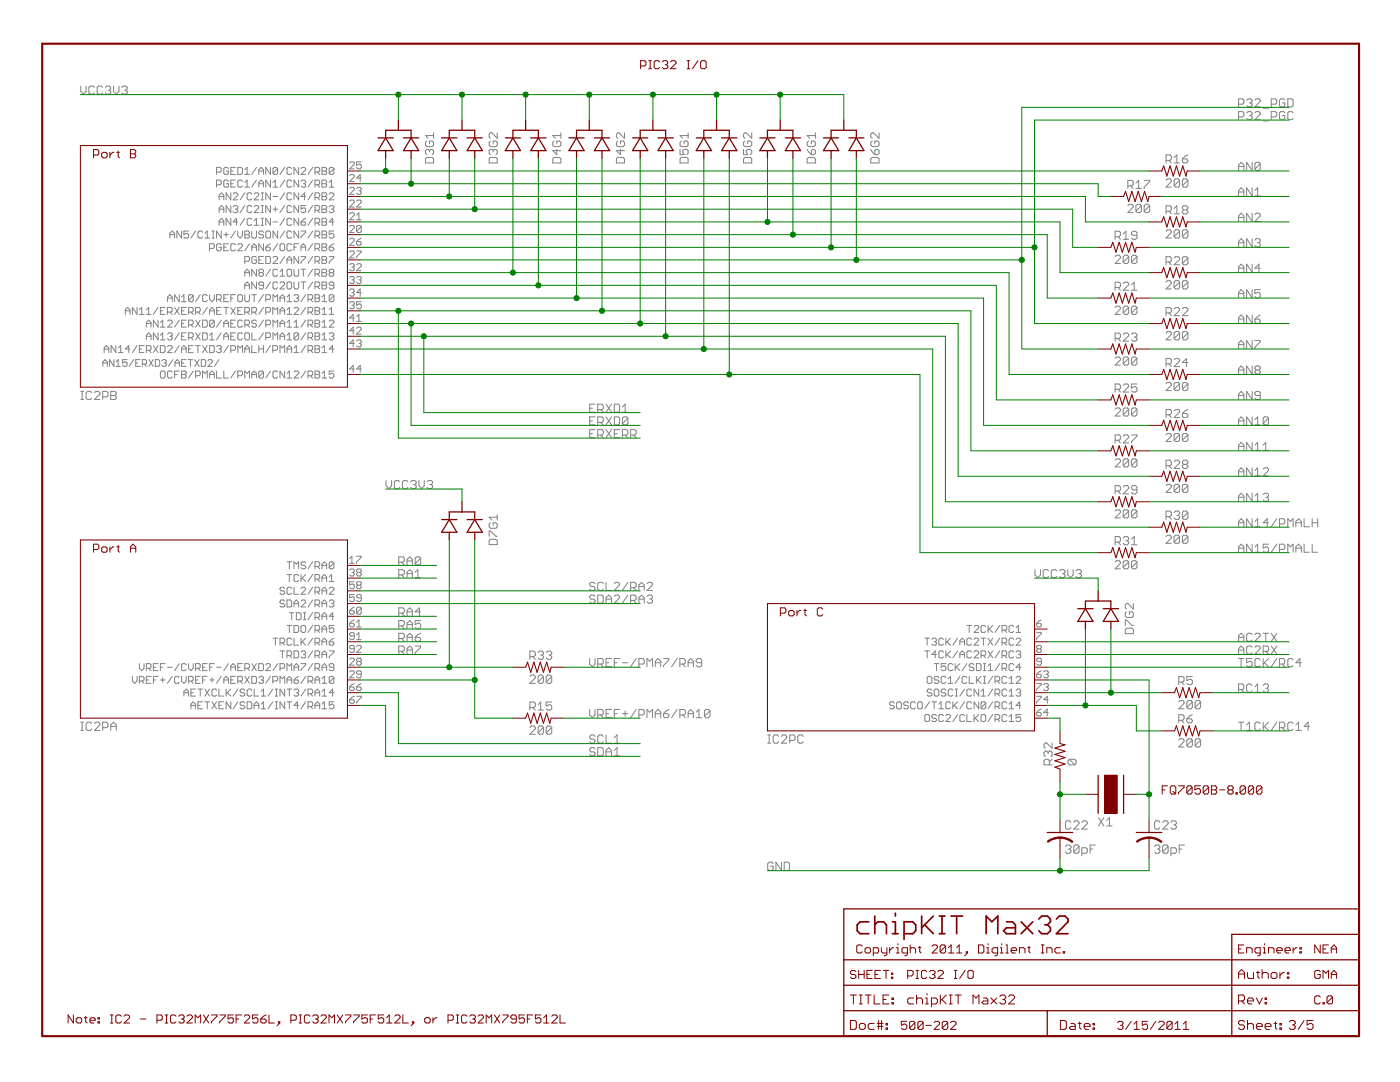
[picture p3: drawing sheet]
<svg xmlns="http://www.w3.org/2000/svg" width="279mm" height="216mm" viewBox="0 0 279 216" stroke-linecap="round" stroke-linejoin="round" font-family="sans-serif">
<g fill="none" stroke="#808080" stroke-width=".2">
<path d="M16.1 17.2v1l.6 .6 .5-.6v-1M18.8 17.4l-.2-.2h-.6l-.3 .2v1.1l.3 .3h.6l.2-.3M20.5 17.4l-.3-.2h-.6l-.2 .2v1.1l.2 .3h.6l.3-.3M21 17.4l.3-.2h.5l.3 .2v.3l-.3 .3M21.6 18h.2M21.8 18l.3 .2v.3l-.3 .3h-.5l-.3-.3M22.6 17.2v1l.6 .6 .5-.6v-1M24.3 17.4l.3-.2h.5l.3 .2v.3l-.3 .3M24.8 18h.3M25.1 18l.3 .2v.3l-.3 .3h-.5l-.3-.3M248.8 20l.3-.3h.5l.3 .3v.2l-.3 .3M250.4 20l.3-.3h.5l.3 .3v.2l-1.1 1.1h1.1"/>
<path d="M256.4 20l-.2-.3h-.6l-.2 .3v1.1l.2 .2h.6l.2-.2v-.6h-.5M257 19.7h.8l.3 .3v1.1l-.3 .2h-.8zM43.2 34.3h.7l.3-.2v-.4l-.3-.3h-.7v1.4M43.2 36.9h.7l.3-.2v-.5l-.3-.3h-.7v1.4M43.7 39.9v-1l.5-.4 .5 .4v1M43.7 39.2h1M45.6 36.2l-.3-.3h-.4l-.2 .3v.9l.2 .2h.4l.3-.2v-.4h-.5M45.6 33.7l-.3-.3h-.4l-.2 .3v.9l.2 .2h.4l.3-.2v-.5h-.5M46.1 38.5v1.4l-1-1.4v1.4M46.1 34.1h.4M46.1 36.7h.4M46.5 38.7l.2-.2h.5l.3 .2v.2l-1 1h1"/>
<path d="M47 35.9h-.9v1.4h.9M47 33.4h-.9v1.4h.9M47.5 33.4h.6l.3 .3v.9l-.3 .2h-.6zM48.4 36.2l-.3-.3h-.4l-.2 .3v.9l.2 .2h.4l.3-.2M48.9 37.3h.9M48.9 33.9l.4-.5v1.4M48.9 36.4l.4-.5v1.4M48.9 34.8h.9M48.9 38.5l-1 1.4M50.2 38.7l-.2-.2h-.4l-.3 .2v1l.3 .2h.4l.2-.2M50.7 38.7l.3-.2h.4l.2 .2v.2l-.9 1h.9M51.2 33.4l-1 1.4"/>
<path d="M51.2 35.9l-1 1.4M51.6 34.8v-.9l.5-.5 .5 .5v.9M51.6 37.3v-.9l.5-.5 .5 .5v.9M51.6 34.1h1M51.6 36.7h1M52.1 39.9h.5M52.1 38.5h.5M52.4 38.5v1.4M54 33.4v1.4l-1-1.4v1.4M54 35.9v1.4l-1-1.4v1.4M54 38.5v1.4l-1-1.4v1.4M54.5 37.3h.9"/>
<path d="M54.5 36.4l.4-.5v1.4M54.5 39.2h.9M55.4 33.7v.9l-.2 .2h-.5l-.2-.2M55.4 33.7l-.2-.3h-.5l-.2 .3v.9M55.4 33.7l-.9 .9M56.8 33.4l-.9 1.4M56.8 35.9l-.9 1.4M56.8 38.5l-.9 1.4M58.2 36.2l-.2-.3h-.5l-.2 .3v.9l.2 .2h.5l.2-.2M58.2 33.7l-.2-.3h-.5l-.2 .3v.9l.2 .2h.5l.2-.2M58.2 38.7l-.2-.2h-.5l-.2 .2v1l.2 .2h.5l.2-.2M59.6 33.4v1.4l-.9-1.4v1.4"/>
<path d="M59.6 35.9v1.4l-.9-1.4v1.4M59.6 38.5v1.4l-.9-1.4v1.4M60.1 33.7l.2-.3h.5l.2 .3v.2l-.9 .9h.9M60.1 36.2l.2-.3h.5l.2 .3-.2 .5M60.5 36.7h.3M60.8 36.7l.2 .2v.2l-.2 .2h-.5l-.2-.2M61 39.2h-.9l.7-.7v1.4M62.4 33.4l-.9 1.4M62.4 35.9l-.9 1.4M62.4 38.5l-.9 1.4M62.9 34.3h.7l.2-.2v-.4l-.2-.3h-.7v1.4M62.9 36.9h.7l.2-.2v-.5l-.2-.3h-.7v1.4"/>
<path d="M62.9 39.4h.7l.2-.2v-.5l-.2-.2h-.7v1.4M63.3 34.3l.5 .5M63.3 36.9l.5 .4M63.3 39.4l.5 .5M64.3 35.9h.7l.2 .3-.2 .5 .2 .2v.2l-.2 .2h-.7zM64.3 33.4h.7l.2 .3-.2 .4 .2 .2v.3l-.2 .2h-.7zM64.3 38.5h.7l.2 .2-.2 .5 .2 .2v.3l-.2 .2h-.7zM64.3 34.1h.7M64.3 36.7h.7M64.3 39.2h.7M65.7 37.3h.9M65.7 38.7l.2-.2h.5l.2 .2v.2l-.9 1h.9"/>
<path d="M65.7 36.4l.5-.5v1.4M66.6 33.7l-.2-.3h-.5l-.2 .3v.9M66.6 33.7v.9l-.2 .2h-.5l-.2-.2M66.6 33.7l-.9 .9M69.8 32.5l.2-.2h.5l.2 .2v.3l-.9 .9h.9M69.8 35.1l.2-.3h.5l.2 .3v.2l-.9 .9h.9M69.8 37.6l.2-.2h.5l.2 .2v.2l-.9 1h.9M71.2 37.6l.2-.2h.5l.2 .2v.2l-.2 .3M71.6 38.1h.3M71.9 38.1l.2 .2-.2 .5h-.5l-.2-.3M72.1 32.3h-.9v.7l.7-.2 .2 .2v.4l-.2 .3h-.5l-.2-.3M72.1 35.5h-.9l.7-.7v1.4"/>
<path d="M85.2 31.4h1.1l.2 .3v.8h-1.6v-.8zM85.2 28.2l-.3 .2v.6l.3 .3h1.1l.2-.3v-.6l-.2-.2h-.6v.5M85.7 30.1l-.2-.3h-.3l-.3 .3v.5l.3 .3M85.7 30.1l.3-.3h.3l.2 .3v.5l-.2 .3M85.7 30.1v.2M86.5 27.1h-1.6l.6 .5M86.5 26.5v1.1M97.9 31.4h1.1l.2 .3v.8h-1.6v-.8zM97.9 28.2l-.3 .2v.6l.3 .3h1.1l.2-.3v-.6l-.2-.2h-.6v.5M98.4 30.1l-.2-.3h-.3l-.3 .3v.5l.3 .3M98.4 30.1l.3-.3h.3l.2 .3v.5l-.2 .3M98.4 30.1v.2"/>
<path d="M99.2 26.5v1.1l-1-1.1h-.3l-.3 .3v.5l.3 .3M110.6 31.4h1.1l.2 .3v.8h-1.6v-.8zM110.6 28.2l-.3 .2v.6l.3 .3h1.1l.2-.3v-.6l-.2-.2h-.6v.5M111.1 29.8v1.1l-.8-.8h1.6M111.9 27.1h-1.6l.6 .5M111.9 26.5v1.1M123.3 31.4h1.1l.2 .3v.8h-1.6v-.8zM123.3 28.2l-.3 .2v.6l.3 .3h1.1l.2-.3v-.6l-.2-.2h-.6v.5M123.8 29.8v1.1l-.8-.8h1.6M124.6 26.5v1.1l-1-1.1h-.3l-.3 .3v.5l.3 .3M135.7 29.8v1.1h.8l-.3-.6v-.2l.3-.3h.6l.2 .3v.5l-.2 .3M136 31.4h1.1l.2 .3v.8h-1.6v-.8z"/>
<path d="M136 28.2l-.3 .2v.6l.3 .3h1.1l.2-.3v-.6l-.2-.2h-.6v.5M137.3 27.1h-1.6l.5 .5M137.3 26.5v1.1M148.4 29.8v1.1h.8l-.3-.6v-.2l.3-.3h.5l.3 .3v.5l-.3 .3M148.7 28.2l-.3 .2v.6l.3 .3h1l.3-.3v-.6l-.3-.2h-.5v.5M148.7 31.4h1l.3 .3v.8h-1.6v-.8zM150 26.5v1.1l-1.1-1.1h-.2l-.3 .3v.5l.3 .3M161.1 29.8l.8 1.1M161.4 31.4h1l.3 .3v.8h-1.6v-.8zM161.4 28.2l-.3 .2v.6l.3 .3h1l.3-.3v-.6l-.3-.2h-.5v.5M162.2 29.8h.2l.3 .3v.5l-.3 .3h-.5v-.8zM162.7 27.1h-1.6l.5 .5"/>
<path d="M162.7 26.5v1.1M173.8 29.8l.8 1.1M174.1 31.4h1l.3 .3v.8h-1.6v-.8zM174.1 28.2l-.3 .2v.6l.3 .3h1l.3-.3v-.6l-.3-.2h-.5v.5M174.6 30.1l.3-.3h.2l.3 .3v.5l-.3 .3h-.5zM175.4 26.5v1.1l-1.1-1.1h-.2l-.3 .3v.5l.3 .3M225.1 37.1h.8l.2-.3v-.6l-.2-.2h-.8v1.6M225.6 37.1l.5 .5M226.7 36.5l.5-.5v1.6M226.7 37.6h1.1M228.3 36h1.1v.2l-1.1 1.1v.3M232.7 36l.3-.3h.5l.3 .3v.2l-1.1 1.1h1.1"/>
<path d="M232.7 32h.8l.3-.3v-.5l-.3-.3h-.8v1.6M233.3 32l.5 .5M234.3 31.5l.6-.6v1.6M234.3 32.5h1.1M235.4 36v1l-.2 .3h-.6l-.3-.3M235.4 36l-.2-.3h-.6l-.3 .3v1M235.4 36l-1.1 1M236 31.7h.8l.3 .3v.3l-.3 .2h-.6l-.2-.2zM237.1 36v1l-.3 .3h-.6l-.2-.3M237.1 36l-.3-.3h-.6l-.2 .3v1M237.1 36l-1.1 1M237.1 30.9l-.6 .3-.5 .5"/>
<path d="M247.2 20.8h.8l.2-.3v-.5l-.2-.3h-.8v1.6M247.2 23.3h.8l.2-.2v-.6l-.2-.2h-.8v1.6M247.2 34v-1.1l.5-.5 .5 .5v1.1M247.2 39.1v-1.1l.5-.5 .5 .5v1.1M247.2 33.2h1M247.2 38.3h1M248.8 22.5l.3-.2h.5l.3 .2v.3l-.3 .3M249.3 20.5h.3M249.3 23.1h.3M249.6 20.5l.3 .3v.3l-.3 .2h-.5l-.3-.2M249.6 23.1l.3 .2v.3l-.3 .3h-.5l-.3-.3M249.9 32.4v1.6l-1.1-1.6v1.6"/>
<path d="M249.9 37.5v1.6l-1.1-1.6v1.6M250.4 22.5l.3-.2h.5l.3 .2v.3l-1.1 1.1h1.1M250.4 38l.6-.5v1.6M250.4 39.1h1.1M251.5 32.7v1l-.3 .3h-.5l-.3-.3M251.5 32.7l-.3-.3h-.5l-.3 .3v1M251.5 32.7l-1.1 1M252.1 21.6h1.1M252.1 24.1h1.1M253.7 20.8h.8l.3-.3v-.5l-.3-.3h-.8v1.6M253.7 23.3h.8l.3-.2v-.6l-.3-.2h-.8v1.6M256.4 22.5l-.2-.2h-.6l-.2 .2v1.1l.2 .3h.6l.2-.3v-.5h-.5"/>
<path d="M258.1 22.5l-.3-.2h-.5l-.3 .2v1.1l.3 .3h.5l.3-.3M33.4 59.5h1M33.9 47.5v-.9l.5-.5 .4 .5v.9M33.9 46.8h.9M35.8 58.8v1.4l-1-1.4v1.4M36.2 46.1v1.4l-.9-1.4v1.4M36.2 59.3l.5-.5v1.4M37.6 46.1h-.9v.7l.7-.2 .2 .2v.5l-.2 .2h-.5l-.2-.2M38.6 59l-.3-.2h-.5l-.2 .2v.9M38.6 59v.9l-.3 .3h-.5l-.2-.3M38.6 59l-1 .9M39 46.1l-.9 1.4"/>
<path d="M40 58.8l-1 1.4M40.4 46.4l-.2-.3h-.4l-.3 .3v.9l.3 .2h.4l.2-.2M40.9 47.5h.9M40.9 46.6l.5-.5v1.4M41.4 59l-.3-.2h-.4l-.3 .2v.9l.3 .3h.4l.3-.3M41.8 49.6h.7l.3-.3v-.4l-.3-.3h-.7v1.4M41.8 58.8v.9l.5 .5 .5-.5v-.9M42.3 47.5h.5M42.3 46.1h.5M42.5 46.1v1.4M43.2 59.7h.7l.3-.2v-.5l-.3-.2h-.7v1.4M43.7 59.7l.5 .5"/>
<path d="M43.7 42.4v-.9l.5-.5 .5 .5v.9M43.7 45v-1l.5-.4 .5 .4v1M43.7 41.7h1M43.7 44.3h1M44.2 46.1v1.4l-1-1.4v1.4M44.2 48.9l-.3-.3h-.4l-.3 .3v.9l.3 .2h.4l.3-.2v-.5h-.5M44.7 49.3h.4M44.7 59.5h.4M44.7 46.8h.9M45.1 46.4v.9M45.6 48.6h-.9v1.4h.9M45.6 58.8h-.9v1.4h.9"/>
<path d="M46.1 41v1.4l-1-1.4v1.4M46.1 43.6v1.4l-1-1.4v1.4M46.1 59.5h.4M46.5 41.3l.2-.3h.5l.3 .3v.2l-.3 .2M47 48.9l-.3-.3h-.4l-.2 .3v.9l.2 .2h.4l.3-.2M47 58.8h-.9v1.4M47 41.7h.2M47 46.1l-.9 1.4M47.2 41.7l.3 .3v.2l-.3 .2h-.5l-.2-.2M47.5 46.1v.9l.4 .5 .5-.5v-.9M47.5 48.9l.2-.3h.4l.3 .3v.2l-.9 .9h.9M47.5 44.3h-1l.7-.7v1.4"/>
<path d="M47.7 58.8h.4l.3 .2v.9l-.3 .3h-.4l-.2-.3v-.9zM48.9 46.1h.6l.3 .3v.2l-.3 .2 .3 .2v.3l-.3 .2h-.6zM48.9 52.1h.7l.2-.2v-.5l-.2-.2h-.7v1.4M48.9 55.1v-.9l.4-.5 .5 .5v.9M48.9 57.7v-1l.4-.4 .5 .4v1M48.9 58.8v1.1l.2 .3h.4l.3-.3v-1.1M48.9 41l-1 1.4M48.9 43.6l-1 1.4M48.9 54.4h.9M48.9 56.9h.9M48.9 46.8h.6M49.8 48.6l-.9 1.4"/>
<path d="M50.2 41.3l-.2-.3h-.4l-.3 .3v.9l.3 .2h.4l.2-.2M50.2 46.1v1.2l.3 .2h.5l.2-.2v-1.2M50.2 50v-.9l.5-.5 .5 .5v.9M50.2 43.8l-.2-.2h-.4l-.3 .2v.9l.3 .3h.4l.2-.3M50.2 49.3h1M50.2 58.8h1M50.7 41.3l.3-.3h.4l.2 .3v.2l-.9 .9h.9M50.7 44l.5-.4v1.4M50.7 58.8v1.4M50.7 45h.9M51.2 51.4l-.2-.2h-.5l-.3 .2v.9l.3 .3h.5l.2-.3v-.4h-.5M51.2 53.7v1.4l-1-1.4v1.4"/>
<path d="M51.2 56.3v1.4l-1-1.4v1.4M51.6 51.9h.5M51.9 54.4l-.3-.2v-.3l.3-.2h.5l.2 .2v.3l-.2 .2M51.9 54.4l-.3 .3v.2l.3 .2h.5l.2-.2-.2-.5M51.9 54.4h.5M52.1 42.4h.5M52.1 41h.5M52.1 43.6h.5M52.1 45h.5M52.4 41v1.4M52.4 43.6v1.4M52.6 46.4l-.2-.3h-.5l-.3 .3v.2l.3 .2h.5l.2 .2v.3l-.2 .2h-.5l-.3-.2"/>
<path d="M52.6 51.2h-1v1.4h1M52.6 56.9h-.7l-.3-.2v-.2l.3-.2h.5l.2 .2v.9l-.2 .3h-.5l-.3-.3M52.6 48.6v1.4l-1-1.4v1.4M52.6 58.8l-1 1.4M53 46.4l.3-.3h.5l.2 .3v.9l-.2 .2h-.5l-.3-.2zM53 51.2h.8l.2 .2v.9l-.2 .3h-.8zM53 49.3h.8l.2 .5-.2 .2h-.5l-.3-.2zM53 59.7h.8l.2-.2v-.5l-.2-.2h-.8v1.4M54 41v1.4l-1-1.4v1.4M54 43.6v1.4l-1-1.4v1.4M54 48.6l-.5 .3-.5 .4M54 53.7l-1 1.4"/>
<path d="M54 56.3l-1 1.4M54.5 51.4l.2-.2h.5l.2 .2v.2l-.9 1h.9M54.5 41.7h.9M54.5 44.3h.9M54.9 41.3v.9M55.4 56.5l-.2-.2h-.5l-.2 .2v.9l.2 .3h.5l.2-.3M55.4 46.1v1.4l-.9-1.4v1.4M55.4 53.9l-.2-.2h-.5l-.2 .2v1l.2 .2h.5l.2-.2M55.4 48.6l-.9 1.4M55.9 56.5l.2-.2h.5l.2 .2v.2l-.9 1h.9M55.9 48.9l.2-.3h.5l.2 .3v.9l-.2 .2h-.5l-.2-.2zM55.9 54.2l.4-.5v1.4"/>
<path d="M55.9 55.1h.9M55.9 59.5h.9M56.8 41l-.9 1.4M56.8 43.6l-.9 1.4M56.8 51.2l-.9 1.4M56.8 46.1l-.9 1.4M57.3 56.5l.2-.2h.5l.2 .2v.9l-.2 .3h-.5l-.2-.3zM57.3 59.3l.4-.5v1.4M57.3 52.6v-1l.4-.4 .5 .4v1M57.3 51.9h.9M57.5 53.7h.5l.2 .2v1l-.2 .2h-.5l-.2-.2v-1zM58.2 41.3l-.2-.3h-.5l-.2 .3v.9l.2 .2h.5l.2-.2"/>
<path d="M58.2 46.4l-.2-.3h-.5l-.2 .3v.9l.2 .2h.5l.2-.2M58.2 43.8l-.2-.2h-.5l-.2 .2v.9l.2 .3h.5l.2-.3M58.2 48.9l-.2-.3h-.5l-.2 .3v.9l.2 .2h.5l.2-.2M58.7 56.3v1.1l.2 .3h.5l.2-.3v-1.1M58.7 53.7v1.2l.2 .2h.5l.2-.2v-1.2M58.7 59l.2-.2h.5l.2 .2v.3l-.2 .2M58.7 49.3h.4M59.1 59.5h.3M59.4 59.5l.2 .2v.2l-.2 .3h-.5l-.2-.3M59.6 41v1.4l-.9-1.4v1.4M59.6 43.6v1.4l-.9-1.4v1.4M59.6 46.1v1.4l-.9-1.4v1.4"/>
<path d="M59.6 48.6h-.9v1.4M59.6 51.2v1.4l-.9-1.4v1.4M60.1 44.3h.7l.2 .2v.2l-.2 .3h-.5l-.2-.3zM60.1 46.1h.9v.3l-.9 .9v.2M60.1 50v-.9l.4-.5 .5 .5v.9M60.1 51.2h.9v.2l-.9 .9v.3M60.1 49.3h.9M60.1 53.7h.9M60.1 56.3h.9M60.5 53.7v1.4M60.5 56.3v1.4M61 41h-.9v.7l.7-.2 .2 .2v.5l-.2 .2h-.5l-.2-.2"/>
<path d="M61 43.6l-.9 .7M61 58.8l-.9 1.4M61.5 59.7h.7l.2-.2v-.5l-.2-.2h-.7v1.4M61.9 59.7l.5 .5M62.4 41l-.9 1.4M62.4 43.6l-.9 1.4M62.4 48.6l-.9 1.4M62.4 51.2l-.9 1.4M62.4 53.7l-.9 1.4M62.4 56.3l-.9 1.4M62.4 46.1l-.9 1.4M62.9 42h.7l.2-.3v-.4l-.2-.3h-.7v1.4"/>
<path d="M62.9 44.5h.7l.2-.2v-.5l-.2-.2h-.7v1.4M62.9 47h.7l.2-.2v-.4l-.2-.3h-.7v1.4M62.9 49.6h.7l.2-.3v-.4l-.2-.3h-.7v1.4M62.9 52.1h.7l.2-.2v-.5l-.2-.2h-.7v1.4M62.9 54.7h.7l.2-.3v-.5l-.2-.2h-.7v1.4M62.9 57.2h.7l.2-.3v-.4l-.2-.2h-.7v1.4M62.9 58.8h.7l.2 .2v.3l-.2 .2 .2 .4-.2 .3h-.7zM62.9 59.5h.7M63.3 42l.5 .4M63.3 44.5l.5 .5M63.3 49.6l.5 .4M63.3 47l.5 .5"/>
<path d="M63.3 52.1l.5 .5M63.3 54.7l.5 .4M63.3 57.2l.5 .5M64.3 41h.7l.2 .3-.2 .4 .2 .3v.2l-.2 .2h-.7zM64.3 46.1h.7l.2 .3-.2 .4 .2 .2v.3l-.2 .2h-.7zM64.3 51.2h.7l.2 .2v.2l-.2 .3 .2 .4-.2 .3h-.7zM64.3 56.3h.7l.2 .2v.2l-.2 .2 .2 .5-.2 .3h-.7zM64.3 43.6h.7l.2 .2-.2 .5 .2 .2v.2l-.2 .3h-.7zM64.3 48.6h.7l.2 .3v.2l-.2 .2 .2 .5-.2 .2h-.7zM64.3 53.7h.7l.2 .2v.3l-.2 .2 .2 .5-.2 .2h-.7zM64.3 59.3l.4-.5v1.4M64.3 41.7h.7"/>
<path d="M64.3 44.3h.7M64.3 49.3h.7M64.3 51.9h.7M64.3 54.4h.7M64.3 56.9h.7M64.3 46.8h.7M65.7 49.3h.7l.2 .3v.2l-.2 .2h-.5l-.2-.2zM65.7 51.2h.9v.2l-.9 .9v.3M65.7 41.3l.2-.3h.5l.2 .3v.2l-.2 .2M65.9 54.4l-.2-.2v-.3l.2-.2h.5l.2 .2v.3l-.2 .2M65.9 54.4l-.2 .3 .2 .4h.5l.2-.2v-.2l-.2-.3M65.9 54.4h.5"/>
<path d="M66.2 41.7h.2M66.4 41.7l.2 .3v.2l-.2 .2h-.5l-.2-.2M66.6 46.1h-.9v.7l.7-.2 .2 .2v.5l-.2 .2h-.5l-.2-.2M66.6 56.9h-.7l-.2-.2v-.2l.2-.2h.5l.2 .2v.9l-.2 .3h-.5l-.2-.3M66.6 59l-.2-.2h-.5l-.2 .2v.9M66.6 59v.9l-.2 .3h-.5l-.2-.3M66.6 44.3h-.9l.7-.7v1.4M66.6 48.6l-.4 .3-.5 .4M66.6 59l-.9 .9M69.8 57.9l.2-.2h.5l.2 .2v.3l-.2 .2M69.8 40.1l.2-.2h.5l.2 .2v.3l-.9 .9h.9M69.8 42.7l.2-.2h.5l.2 .2v.2l-.9 1h.9"/>
<path d="M69.8 45.2l.2-.2h.5l.2 .2v.3l-.9 .9h.9M69.8 47.8l.2-.3h.5l.2 .3v.2l-.9 .9h.9M69.8 50.3l.2-.2h.5l.2 .2v.2l-.9 1h.9M69.8 52.8l.2-.2h.5l.2 .2v.3l-.2 .2M69.8 55.4l.2-.2h.5l.2 .2v.2l-.2 .2M70.2 53.3h.3M70.2 55.8h.3M70.2 58.4h.3M70.5 53.3l.2 .3-.2 .4h-.5l-.2-.2M70.5 55.8l.2 .3-.2 .5h-.5l-.2-.3M70.5 58.4l.2 .2-.2 .5h-.5l-.2-.3M71.2 40.1l.2-.2h.5l.2 .2v.3l-.9 .9h.9"/>
<path d="M71.2 48.2h.7l.2 .5-.2 .2h-.5l-.2-.2zM71.2 50.1h.9v.2l-.9 .9v.3M71.2 52.8l.2-.2h.5l.2 .2v.3l-.9 .9h.9M71.2 55.4l.2-.2h.5l.2 .2v.2l-.2 .2M71.2 42.9l.4-.4v1.4M71.2 43.9h.9M71.6 55.8h.3M71.9 55.8l.2 .3-.2 .5h-.5l-.2-.3M72.1 45.2v.9l-.2 .3h-.5l-.2-.3M72.1 45.2l-.2-.2h-.5l-.2 .2v.9M72.1 58.4h-.9l.7-.7v1.4M72.1 47.5l-.5 .3-.4 .4"/>
<path d="M72.1 45.2l-.9 .9M222.5 51.2l.3-.3h.6l.2 .3v.3l-1.1 1.1h1.1M222.5 47.2h.9l.2-.3v-.5l-.2-.3h-.9v1.7M222.5 57.4h.9l.2-.3v-.5l-.2-.3h-.9v1.6M223.1 47.2l.5 .6M223.1 57.4l.5 .5M224.2 56.6l.3-.3h.5l.3 .3v.3l-1.1 1h1.1M224.2 46.7l.5-.6v1.7M224.2 47.8h1.1M225.1 41.1l.2-.3h.6l.2 .3v.2l-1 1.1h1M225.3 51.2v1.1l-.3 .3h-.5l-.3-.3M225.3 51.2l-.3-.3h-.5l-.3 .3v1.1"/>
<path d="M225.3 51.2l-1.1 1.1M225.8 57.9h1.1M225.8 56.9l.6-.6v1.6M226.9 51.2v1.1l-.3 .3h-.5l-.3-.3M226.9 51.2l-.3-.3h-.5l-.3 .3v1.1M226.9 46.9h-.8l-.3-.2v-.3l.3-.3h.5l.3 .3v1.1l-.3 .3h-.5l-.3-.3M226.9 51.2l-1.1 1.1M227.8 41.1v1l-.3 .3h-.5l-.3-.3M227.8 41.1l-.3-.3h-.5l-.3 .3v1M227.8 41.1l-1.1 1M229.4 41.1l-.2-.3h-.6l-.3 .3v1M229.4 41.1v1l-.2 .3h-.6l-.3-.3"/>
<path d="M229.4 41.1l-1.1 1M232.7 42.2h.8l.3-.3v-.6l-.3-.2h-.8v1.6M232.7 46.1l.3-.3h.5l.3 .3v.3l-1.1 1.1h1.1M232.7 52.3h.8l.3-.3v-.5l-.3-.3h-.8v1.6M232.7 56.3l.3-.3h.5l.3 .3v.3l-1.1 1.1h1.1M233.3 42.2l.5 .5M233.3 52.3l.5 .5M234.3 51.5l.3-.3h.6l.2 .3v.3l-1.1 1h1.1M234.3 41.6l.6-.5v1.6M234.3 42.7h1.1M235.4 46.1l-.2-.3h-.6l-.3 .3v1.1M235.4 56.3l-.2-.3h-.6l-.3 .3v1.1"/>
<path d="M235.4 46.1v1.1l-.2 .3h-.6l-.3-.3M235.4 56.3v1.1l-.2 .3h-.6l-.3-.3M235.4 46.1l-1.1 1.1M235.4 56.3l-1.1 1.1M236.2 41.9l-.2-.3v-.3l.2-.2h.6l.3 .2v.3l-.3 .3M236.2 41.9l-.2 .3v.2l.2 .3h.6l.3-.3v-.2l-.3-.3M236.2 41.9h.6M237.1 46.1l-.3-.3h-.6l-.2 .3v1.1M237.1 51.5l-.3-.3h-.6l-.2 .3v1.1M237.1 56.3l-.3-.3h-.6l-.2 .3v1.1M237.1 46.1v1.1l-.3 .3h-.6l-.2-.3M237.1 51.5v1.1l-.3 .2h-.6l-.2-.2"/>
<path d="M237.1 56.3v1.1l-.3 .3h-.6l-.2-.3M237.1 46.1l-1.1 1.1M237.1 56.3l-1.1 1.1M237.1 51.5l-1.1 1.1M247.2 54.4v-1.1l.5-.6 .5 .6v1.1M247.2 44.2v-1.1l.5-.6 .5 .6v1.1M247.2 49.3v-1.1l.5-.6 .5 .6v1.1M247.2 59.4v-1.1l.5-.5 .5 .5v1.1M247.2 43.4h1M247.2 48.4h1M247.2 53.5h1M247.2 58.6h1"/>
<path d="M249.9 42.5v1.7l-1.1-1.7v1.7M249.9 47.6v1.7l-1.1-1.7v1.7M249.9 52.7v1.7l-1.1-1.7v1.7M249.9 57.8v1.6l-1.1-1.6v1.6M250.4 42.8l.3-.3h.5l.3 .3v.3l-1.1 1.1h1.1M250.4 47.9l.3-.3h.5l.3 .3v.3l-.3 .2M251 48.4h.2M251.2 48.4l.3 .3v.3l-.3 .3h-.5l-.3-.3M251.5 57.8h-1.1v.8l.6-.3h.2l.3 .3v.5l-.3 .3h-.5l-.3-.3M251.5 53.5h-1.1l.8-.8v1.7M16.1 79.7h.6M16.1 78.1h.6"/>
<path d="M16.4 78.1v1.6M18.3 78.4l-.3-.3h-.5l-.3 .3v1.1l.3 .2h.5l.3-.2M18.8 78.4l.3-.3h.5l.3 .3v.3l-1.1 1h1.1M20.5 79.2h.8l.2-.3v-.5l-.2-.3h-.8v1.6M20.5 73.1v-.9l.5-.4 .4 .4v.9M20.5 72.4h.9M20.8 70.4v-1l.5-.4 .4 .4v1M20.8 69.6h.9M22.1 78.1h.8l.3 .3v.3l-.3 .2 .3 .3v.3l-.3 .2h-.8zM22.1 78.9h.8M22.7 71.8v1.3l-.9-1.3v1.3M23.1 69v1.4l-.9-1.4v1.4"/>
<path d="M23.2 72.2l.4-.4v1.3M23.2 73.1h.8M23.6 69.4l.5-.4v1.4M23.6 70.4h1M25 62.7v-.9l.5-.5 .5 .5v.9M25 62h1M25.4 71.8h-.9v.6l.4-.2 .5 .2v.5l-.3 .2h-.4l-.2-.2M26 69.6h-1l.7-.6v1.4M26.7 71.8l-.9 1.3M27.1 72.4h.4M27.3 61.3v1.4l-.9-1.4v1.4M27.3 69l-.9 1.4"/>
<path d="M27.8 62.7h.9M27.8 61.8l.5-.5v1.4M27.8 69.6h.5M28 71.8h-.9v1.3h.9M28.4 72.6h.6l.3-.2v-.4l-.3-.2h-.6v1.3M28.7 69h-.9v1.4h.9M28.8 72.6l.5 .5M29.2 62.7h.9M29.2 65.3v-1l.5-.4 .4 .4v1M29.2 67.8v-.9l.5-.5 .4 .5v.9M29.2 69.9h.7l.2-.3v-.4l-.2-.2h-.7v1.4M29.2 61.8l.5-.5v1.4"/>
<path d="M29.2 64.6h.9M29.2 67.1h.9M29.7 69.9l.4 .5M29.7 71.8l.9 1.3M30.6 71.8l-.9 1.3M30.6 69l.9 1.4M31 71.8h.7l.2 .2v.9l-.2 .2h-.7zM31.5 63.9v1.4l-.9-1.4v1.4M31.5 66.4v1.4l-.9-1.4v1.4M31.5 61.3l-.9 1.4M31.5 69l-.9 1.4M32 67.8h.9"/>
<path d="M32 74.3l.3-.3h.4l.2 .3v.9l-.2 .2h-.4l-.3-.2zM32 69h.7l.2 .2v.9l-.2 .3h-.7zM32 64.3l.5-.4v1.4M32 66.9l.5-.5v1.4M32 62h.5M32 65.3h.9M32.3 72l.3-.2h.4l.2 .2-.2 .4M32.8 72.4h.2M32.9 61.3h-.9v1.4h.9M33 72.4l.2 .2-.2 .5h-.4l-.3-.2M33.4 62.3h.7l.3-.3v-.4l-.3-.3h-.7v1.4M33.4 69.2l.3-.2h.4l.3 .2v.2l-1 1h1"/>
<path d="M33.4 64.1l.3-.2h.4l.3 .2v.2l-1 1h1M33.4 60.2v-.9l.5-.5 .5 .5v.9M33.4 66.6l.3-.2h.4l.3 .2v.3l-.3 .2M33.9 62.3l.5 .4M33.9 67.1h.2M34.1 67.1l.3 .3v.2l-.3 .2h-.4l-.3-.2M34.4 74.3l-.3-.3h-.4l-.3 .3v.9l.3 .2h.4l.3-.2M34.5 71.8l-.9 1.3M34.8 61.3l1 1.4M34.8 74.7h.5M34.9 72.4h.9M34.9 73.1v-.9l.5-.4 .4 .4v.9"/>
<path d="M35.8 74h-1v1.4M35.8 61.3l-1 1.4M35.8 63.9l-1 1.4M35.8 66.4l-1 1.4M35.8 69l-1 1.4M36.2 72.4h.5M36.2 70.4v-1l.5-.4 .5 .4v1M36.2 74h.7l.3 .3v.2l-.3 .2 .3 .3v.2l-.3 .2h-.7zM36.2 60.2h1M36.2 62h.5M36.2 64.6h.5M36.2 67.1h.5"/>
<path d="M36.2 69.6h1M36.2 74.7h.7M37.1 71.8h-.9v1.3h.9M37.2 61.3h-1v1.4h1M37.2 63.9h-1v1.4h1M37.2 66.4h-1v1.4h1M37.5 71.8h.9M37.6 62.3h.7l.3-.3v-.4l-.3-.3h-.7v1.4M37.6 64.8h.7l.3-.2v-.5l-.3-.2h-.7v1.4M37.6 67.4h.7l.3-.3v-.5l-.3-.2h-.7v1.4M37.6 69.6h.5M38 71.8v1.3"/>
<path d="M38.1 62.3l.5 .4M38.1 64.8l.5 .5M38.1 67.4l.5 .4M38.6 69h-1v1.4h1M38.6 74l-1 1.4M38.9 71.8l.9 1.3M39 62.3h.8l.2-.3v-.4l-.2-.3h-.8v1.4M39 75h.8l.2-.3v-.4l-.2-.3h-.8v1.4M39 63.9l1 1.4M39 66.4l1 1.4M39 69h1M39.5 69v1.4"/>
<path d="M39.5 62.3l.5 .4M39.8 71.8l-.9 1.3M40 63.9l-1 1.4M40 66.4l-1 1.4M40.2 71.8h.7l.2 .2v.9l-.2 .2h-.7zM40.4 66.4h.7l.3 .2v1l-.3 .2h-.7zM40.4 63.9h.7l.3 .2v.9l-.3 .3h-.7zM40.4 75.4v-1.4l.5 .5 .5-.5v1.4M40.4 69l1 1.4M41.4 61.3l-1 1.4M41.4 69l-1 1.4M41.5 72l.2-.2h.5l.2 .2v.2l-.9 .9h.9"/>
<path d="M41.8 67.8h1M41.8 62.7v-.9l.5-.5 .5 .5v.9M41.8 69h.7l.3 .2v.9l-.3 .3h-.7zM41.8 75.4v-.9l.5-.5 .5 .5v.9M41.8 66.9l.5-.5v1.4M41.8 62h1M41.8 74.7h1M42.8 64.1l-.3-.2h-.4l-.3 .2v.9M42.8 64.1v.9l-.3 .3h-.4l-.3-.3M42.8 64.1l-1 .9M43.2 74v1.4h1M43.2 69.2l.3-.2h.4l.3 .2v.2l-.3 .2"/>
<path d="M43.2 62h.5M43.7 71.8l-.9 1.3M43.7 69.6h.2M43.9 69.6l.3 .3-.3 .5h-.4l-.3-.3M44.2 61.3h-1v1.4h1M44.2 63.9l-1 1.4M44.2 66.4l-1 1.4M44.7 65.3v-1l.4-.4 .5 .4v1M44.7 67.8v-.9l.4-.5 .5 .5v.9M44.7 74v1.4h.9M44.7 61.3h.9M44.7 64.6h.9"/>
<path d="M44.7 67.1h.9M45.1 61.3v1.4M45.6 69l-.9 1.4M46.1 69.9h.6l.3-.3v-.4l-.3-.2h-.6v1.4M46.1 61.3l.9 1.4M46.1 64.6h.4M46.1 67.1h.4M47 66.4h-.9v1.4h.9M47 63.9h-.9v1.4h.9M47 61.3l-.9 1.4M47 74l-.9 1.4M47.5 70.4v-1.4l.4 .4 .5-.4v1.4"/>
<path d="M47.5 75h.6l.3-.3v-.4l-.3-.3h-.6v1.4M47.5 62h.4M48.4 61.3h-.9v1.4h.9M48.4 66.6l-.3-.2h-.4l-.2 .2v1l.2 .2h.4l.3-.2M48.4 64.1l-.3-.2h-.4l-.2 .2v.9l.2 .3h.4l.3-.3M48.9 66.6l.2-.2h.4l.3 .2v1l-.3 .2h-.4l-.2-.2zM48.9 62.3h.6l.3-.3v-.4l-.3-.3h-.6v1.4M48.9 64.8h.6l.3-.2v-.5l-.3-.2h-.6v1.4M48.9 70.4v-1l.4-.4 .5 .4v1M48.9 75.4v-1.4l.4 .5 .5-.5v1.4M48.9 69.6h.9M49.3 62.3l.5 .4"/>
<path d="M49.3 64.8l.5 .5M50.2 66.4v1.4h1M50.2 62.3h.8l.2-.3v-.4l-.2-.3h-.8v1.4M50.2 69v1.4h1M50.2 75.4v-.9l.5-.5 .5 .5v.9M50.2 74.7h1M50.7 62.3l.5 .4M51.2 64.1l-.2-.2h-.5l-.3 .2v.2l.3 .3h.5l.2 .2-.2 .5h-.5l-.3-.3M51.6 69v1.4M51.6 69.6h1M52.6 74.3l-.2-.3h-.5l-.3 .3v.9M52.6 69v1.4"/>
<path d="M52.6 74.3v.9l-.2 .2h-.5l-.3-.2M52.6 61.3l-1 1.4M52.6 63.9l-1 1.4M52.6 66.4l-1 1.4M52.6 74.3l-1 .9M53 62.3h.8l.2-.3v-.4l-.2-.3h-.8v1.4M53 64.8h.8l.2-.2v-.5l-.2-.2h-.8v1.4M53 67.4h.8l.2-.3v-.5l-.2-.2h-.8v1.4M54 69l-1 1.4M54 74l-1 1.4M54.4 62.7v-1.4l.5 .5 .5-.5v1.4M54.4 69.9h.8l.2-.3v-.4l-.2-.2h-.8v1.4"/>
<path d="M54.5 60.2v-1.4l.4 .5 .5-.5v1.4M54.5 65.3v-1.4l.4 .4 .5-.4v1.4M54.5 67.8v-1.4l.4 .5 .5-.5v1.4M55.4 74.3l-.2-.3h-.5l-.2 .3v.9l.2 .2h.5l.2-.2M55.9 60.2v-.9l.4-.5 .5 .5v.9M55.9 62.7v-.9l.4-.5 .5 .5v.9M55.9 65.3v-1l.4-.4 .5 .4v1M55.9 67.8v-.9l.4-.5 .5 .5v.9M55.9 70.4v-1.4l.4 .4 .5-.4v1.4M55.9 62h.9M55.9 64.6h.9M55.9 67.1h.9"/>
<path d="M56.8 74v1.4l-.9-1.4v1.4M57.3 62.7h.9M57.3 67.8h.9M57.3 61.8l.4-.5v1.4M57.3 64.3l.4-.4v1.4M57.3 66.9l.4-.5v1.4M57.3 74.5l.4-.5v1.4M57.3 70.4v-1l.4-.4 .5 .4v1M57.3 60.2h.9M57.3 65.3h.9M57.3 69.6h.9M57.3 75.4h.9"/>
<path d="M58.7 61.6l.2-.3h.5l.2 .3v.2l-.9 .9h.9M58.7 74.3l.2-.3h.5l.2 .3v.2l-.9 .9h.9M58.7 64.3l.4-.4v1.4M58.7 69.4l.4-.4v1.4M58.7 65.3h.9M58.7 70.4h.9M59.6 66.6v1l-.2 .2h-.5l-.2-.2M59.6 66.6l-.2-.2h-.5l-.2 .2v1M59.6 66.6l-.9 1M61 61.3l-.9 1.4M61 63.9l-.9 1.4M61 66.4l-.9 1.4"/>
<path d="M61 69l-.9 1.4M61 74l-.9 1.4M61.5 62.3h.7l.2-.3v-.4l-.2-.3h-.7v1.4M61.5 64.8h.7l.2-.2v-.5l-.2-.2h-.7v1.4M61.5 67.4h.7l.2-.3v-.5l-.2-.2h-.7v1.4M61.5 69.9h.7l.2-.3v-.4l-.2-.2h-.7v1.4M61.5 75h.7l.2-.3v-.4l-.2-.3h-.7v1.4M61.9 62.3l.5 .4M61.9 64.8l.5 .5M61.9 67.4l.5 .4M61.9 75l.5 .4M61.9 69.9l.5 .5"/>
<path d="M62.9 61.3h.7l.2 .3v.2l-.2 .2 .2 .5-.2 .2h-.7zM62.9 66.4h.7l.2 .2v.3l-.2 .2 .2 .5-.2 .2h-.7zM62.9 63.9h.7l.2 .2v.2l-.2 .3 .2 .4-.2 .3h-.7zM62.9 69h.7l.2 .2v.2l-.2 .2 .2 .5-.2 .3h-.7zM62.9 74h.7l.2 .3v.2l-.2 .2 .2 .5-.2 .2h-.7zM62.9 62h.7M62.9 64.6h.7M62.9 67.1h.7M62.9 69.6h.7M62.9 74.7h.7M64.3 62.7h.9M64.3 67.8h.9"/>
<path d="M64.3 61.8l.4-.5v1.4M64.3 64.3l.4-.4v1.4M64.3 66.9l.4-.5v1.4M64.3 69.4l.4-.4v1.4M64.3 74.5l.4-.5v1.4M64.3 60.2h.9M64.3 65.3h.9M64.3 70.4h.9M64.3 75.4h.9M65.7 62.7h.9M65.7 64.1l.2-.2h.5l.2 .2v.2l-.9 1h.9M65.7 66.6l.2-.2h.5l.2 .2v.3l-.2 .2"/>
<path d="M65.7 61.8l.5-.5v1.4M66.2 67.1h.2M66.4 67.1l.2 .3v.2l-.2 .2h-.5l-.2-.2M66.6 74h-.9v.7l.5-.2 .4 .2v.5l-.2 .2h-.5l-.2-.2M66.6 69.6h-.9l.7-.6v1.4M69.8 60.5l.2-.3h.5l.2 .3-.2 .4M70.2 60.9h.3M70.5 60.9l.2 .2v.3l-.2 .2h-.5l-.2-.2M70.7 63.5h-.9l.7-.8v1.4M70.7 66h-.9l.7-.7v1.4M70.7 68.5h-.9l.7-.7v1.4M70.7 73.6h-.9l.7-.7v1.4"/>
<path d="M71.2 68.1l.2-.3h.5l.2 .3-.2 .4M71.2 65.5l.2-.2h.5l.2 .2v.2l-.9 1h.9M71.2 63.2l.4-.5v1.4M71.2 64.1h.9M71.6 68.5h.3M71.9 68.5l.2 .2v.3l-.2 .2h-.5l-.2-.2M72.1 60.2h-.9v.7l.4-.2h.3l.2 .2v.5l-.2 .2h-.5l-.2-.2M72.1 73.6h-.9l.7-.7v1.4M222.5 61.4l.3-.3h.6l.2 .3v.2l-1.1 1.1h1.1M222.5 67.5h.9l.2-.2v-.6l-.2-.2h-.9v1.6M222.5 71.5l.3-.3h.6l.2 .3v.3l-1.1 1.1h1.1M222.5 77.7h.9l.2-.3v-.5l-.2-.3h-.9v1.6"/>
<path d="M223.1 67.5l.5 .6M223.1 77.7l.5 .5M224.2 66.7l.3-.2h.5l.3 .2v.3l-1.1 1.1h1.1M224.2 76.9l.3-.3h.5l.3 .3v.2l-1.1 1.1h1.1M225.3 61.4l-.3-.3h-.5l-.3 .3v1M225.3 71.5l-.3-.3h-.5l-.3 .3v1.1M225.3 61.4v1l-.3 .3h-.5l-.3-.3M225.3 71.5v1.1l-.3 .3h-.5l-.3-.3M225.3 61.4l-1.1 1M225.3 71.5l-1.1 1.1M225.8 66.7l.3-.2h.5l.3 .2v.3l-.3 .3M226.4 67.3h.2"/>
<path d="M226.6 67.3l.3 .2v.3l-.3 .3h-.5l-.3-.3M226.9 61.4l-.3-.3h-.5l-.3 .3v1M226.9 71.5l-.3-.3h-.5l-.3 .3v1.1M226.9 76.6h-1.1v.8l.6-.3h.2l.3 .3v.6l-.3 .2h-.5l-.3-.2M226.9 61.4v1l-.3 .3h-.5l-.3-.3M226.9 71.5v1.1l-.3 .3h-.5l-.3-.3M226.9 61.4l-1.1 1M226.9 71.5l-1.1 1.1M232.7 62.4h.8l.3-.2v-.6l-.3-.2h-.8v1.6M232.7 66.5l.3-.3h.5l.3 .3v.2l-1.1 1.1h1.1M232.7 72.6h.8l.3-.3v-.5l-.3-.3h-.8v1.7M232.7 76.6l.3-.3h.5l.3 .3v.3l-1.1 1h1.1"/>
<path d="M233.3 62.4l.5 .6M233.3 72.6l.5 .6M234.3 61.6l.3-.2h.6l.2 .2v.3l-1.1 1.1h1.1M234.3 71.8l.3-.3h.6l.2 .3v.3l-1.1 1.1h1.1M235.4 66.5l-.2-.3h-.6l-.3 .3v1M235.4 76.6l-.2-.3h-.6l-.3 .3v1.1M235.4 66.5v1l-.2 .3h-.6l-.3-.3M235.4 76.6v1.1l-.2 .2h-.6l-.3-.2M235.4 66.5l-1.1 1M235.4 76.6l-1.1 1.1M236 61.6l.2-.2h.6l.3 .2v.3l-1.1 1.1h1.1M237.1 66.5l-.3-.3h-.6l-.2 .3v1"/>
<path d="M237.1 76.6l-.3-.3h-.6l-.2 .3v1.1M237.1 66.5v1l-.3 .3h-.6l-.2-.3M237.1 76.6v1.1l-.3 .2h-.6l-.2-.2M237.1 66.5l-1.1 1M237.1 76.6l-1.1 1.1M237.1 72.3h-1.1l.8-.8v1.7M247.2 78.9h1M247.2 64.5v-1.1l.5-.5 .5 .5v1.1M247.2 69.6v-1.1l.5-.6 .5 .6v1.1M247.2 74.6v-1l.5-.6 .5 .6v1M247.2 79.7v-1l.5-.6 .5 .6v1M247.2 63.7h1"/>
<path d="M247.2 68.7h1M247.2 73.8h1M249.9 62.9v1.6l-1.1-1.6v1.6M249.9 67.9v1.7l-1.1-1.7v1.7M249.9 73v1.6l-1.1-1.6v1.6M249.9 78.1v1.6l-1.1-1.6v1.6M250.4 63.7h.8l.3 .3v.2l-.3 .3h-.5l-.3-.3zM250.4 67.9h1.1v.3l-1.1 1.1v.3M250.7 73.8l-.3 .3v.3l.3 .2h.5l.3-.2v-.3l-.3-.3M250.7 73.8l-.3-.2v-.3l.3-.3h.5l.3 .3v.3l-.3 .2M250.7 73.8h.5M251.5 78.9h-.8l-.3-.2v-.3l.3-.3h.5l.3 .3v1.1l-.3 .2h-.5l-.3-.2"/>
<path d="M251.5 62.9l-1.1 .8M77 95.9v1l.6 .6 .5-.6v-1M79.8 96.1l-.3-.2h-.5l-.3 .2v1.1l.3 .3h.5l.3-.3M81.4 96.1l-.2-.2h-.6l-.3 .2v1.1l.3 .3h.6l.2-.3M82 96.1l.3-.2h.5l.3 .2v.3l-.3 .3M82.5 96.7h.3M82.8 96.7l.3 .2v.3l-.3 .3h-.5l-.3-.3M83.6 95.9v1l.6 .6 .5-.6v-1M85.2 96.1l.3-.2h.6l.2 .2v.3l-.2 .3M85.8 96.7h.3M86.1 96.7l.2 .2v.3l-.2 .3h-.6l-.3-.3M117.7 81.4h.5"/>
<path d="M117.7 84h.5M117.7 86.5h.5M118.7 80.6h-1v1.7h1M118.7 83.2h-1v1.6h1M118.7 85.7h-1v1.6h1M119.3 81.7h.8l.3-.3v-.5l-.3-.3h-.8v1.7M119.3 84.3h.8l.3-.3v-.6l-.3-.2h-.8v1.6M119.3 86.8h.8l.3-.3v-.5l-.3-.3h-.8v1.6M119.8 86.8l.6 .5M119.8 84.3l.6 .5M119.8 81.7l.6 .6M120.9 85.7l1.1 1.6"/>
<path d="M120.9 83.2l1.1 1.6M120.9 80.6l1.1 1.7M122 85.7l-1.1 1.6M122 83.2l-1.1 1.6M122 80.6l-1.1 1.7M122.6 83.2h.8l.3 .2v1.1l-.3 .3h-.8zM122.6 80.6h.8l.3 .3v1.1l-.3 .3h-.8zM122.6 86.5h.5M123.7 85.7h-1.1v1.6h1.1M124.2 81.2l.6-.6v1.7M124.2 86.8h.9l.2-.3v-.5l-.2-.3h-.9v1.6M124.2 82.3h1.1"/>
<path d="M124.8 86.8l.5 .5M125.3 83.4v1.1l-.2 .3h-.6l-.3-.3M125.3 83.4l-.2-.2h-.6l-.3 .2v1.1M125.3 83.4l-1.1 1.1M125.9 86.8h.8l.3-.3v-.5l-.3-.3h-.8v1.6M126.4 86.8l.6 .5M222.5 81.7l.3-.3h.6l.2 .3v.3l-1.1 1h1.1M222.5 87.8h.9l.2-.2v-.6l-.2-.2h-.9v1.6M222.5 91.8l.3-.2h.6l.2 .2v.3l-1.1 1.1h1.1M222.5 98h.9l.2-.3v-.5l-.2-.3h-.9v1.7M223.1 87.8l.5 .6M223.1 98l.5 .6"/>
<path d="M224.2 87l.3-.2h.5l.3 .2v.3l-1.1 1.1h1.1M224.2 97.2l.3-.3h.5l.3 .3v.3l-1.1 1.1h1.1M225.3 81.7l-.3-.3h-.5l-.3 .3v1.1M225.3 91.8l-.3-.2h-.5l-.3 .2v1.1M225.3 81.7v1.1l-.3 .2h-.5l-.3-.2M225.3 91.8v1.1l-.3 .3h-.5l-.3-.3M225.3 81.7l-1.1 1.1M225.3 91.8l-1.1 1.1M225.8 86.8h1.1v.2l-1.1 1.1v.3M226.9 81.7l-.3-.3h-.5l-.3 .3v1.1M226.9 91.8l-.3-.2h-.5l-.3 .2v1.1M226.9 97.7h-.8l-.3-.2v-.3l.3-.3h.5l.3 .3v1.1l-.3 .3h-.5l-.3-.3"/>
<path d="M226.9 81.7v1.1l-.3 .2h-.5l-.3-.2M226.9 91.8v1.1l-.3 .3h-.5l-.3-.3M226.9 81.7l-1.1 1.1M226.9 91.8l-1.1 1.1M232.7 82.8h.8l.3-.3v-.5l-.3-.3h-.8v1.6M232.7 86.7l.3-.2h.5l.3 .2v.3l-1.1 1.1h1.1M232.7 92.9h.8l.3-.2v-.6l-.3-.3h-.8v1.7M232.7 96.9l.3-.3h.5l.3 .3v.3l-1.1 1.1h1.1M233.3 82.8l.5 .5M233.3 92.9l.5 .6M234.3 82l.3-.3h.6l.2 .3v.2l-1.1 1.1h1.1M234.3 92.1l.3-.3h.6l.2 .3v.3l-1.1 1.1h1.1"/>
<path d="M235.4 86.7l-.2-.2h-.6l-.3 .2v1.1M235.4 96.9l-.2-.3h-.6l-.3 .3v1.1M235.4 86.7v1.1l-.2 .3h-.6l-.3-.3M235.4 96.9v1.1l-.2 .3h-.6l-.3-.3M235.4 86.7l-1.1 1.1M235.4 96.9l-1.1 1.1M236 82.5h.8l.3 .3v.3l-.3 .2h-.6l-.2-.2zM236.2 92.7l-.2-.3v-.3l.2-.3h.6l.3 .3v.3l-.3 .3M236.2 92.7l-.2 .2v.3l.2 .3h.6l.3-.3v-.3l-.3-.2M236.2 92.7h.6M237.1 86.7l-.3-.2h-.6l-.2 .2v1.1M237.1 96.9l-.3-.3h-.6l-.2 .3v1.1"/>
<path d="M237.1 86.7v1.1l-.3 .3h-.6l-.2-.3M237.1 96.9v1.1l-.3 .3h-.6l-.2-.3M237.1 86.7l-1.1 1.1M237.1 96.9l-1.1 1.1M237.1 81.7l-.6 .3-.5 .5M247.2 84.8v-1.1l.5-.5 .5 .5v1.1M247.2 89.9v-1.1l.5-.5 .5 .5v1.1M247.2 95v-1.1l.5-.6 .5 .6v1.1M247.2 84h1M247.2 89.1h1M247.2 94.1h1M247.2 99.2h1"/>
<path d="M249.9 83.2v1.6l-1.1-1.6v1.6M249.9 88.3v1.6l-1.1-1.6v1.6M249.9 93.3v1.7l-1.1-1.7v1.7M249.9 98.4v1.6l-1.1-1.6v1.6M250.4 83.7l.6-.5v1.6M250.4 88.8l.6-.5v1.6M250.4 93.9l.6-.6v1.7M250.4 99l.6-.6v1.6M250.4 84.8h1.1M250.4 89.9h1.1M250.4 95h1.1M252.1 93.6l.2-.3h.6l.3 .3v.3l-1.1 1.1h1.1"/>
<path d="M252.1 98.7l.2-.3h.6l.3 .3v.3l-.3 .2M252.1 89.9h1.1M252.1 88.8l.5-.5v1.6M252.6 99.2h.3M252.9 99.2l.3 .3v.3l-.3 .2h-.6l-.2-.2M253.2 83.4v1.1l-.3 .3h-.6l-.2-.3M253.2 83.4l-.3-.2h-.6l-.2 .2v1.1M253.2 83.4l-1.1 1.1M56.8 117.4l-.2-.2h-.5l-.2 .4 .2 .3h.5l.2 .2v.3l-.2 .2h-.5l-.2-.2M56.8 120l-.2-.3h-.5l-.2 .5 .2 .2h.5l.2 .2v.3l-.2 .2h-.5l-.2-.2M57.3 112.1h.9M57.3 114.6h.9"/>
<path d="M57.3 119.7h.7l.2 .3v.9l-.2 .2h-.7zM57.7 112.1v1.4M57.7 114.6v1.4M58.2 117.4l-.2-.2h-.5l-.2 .2v1l.2 .2h.5l.2-.2M58.7 113.5v-1.4l.4 .5 .5-.5v1.4M58.7 117.2v1.4h.9M59.6 114.9l-.2-.3h-.5l-.2 .3v.9l.2 .2h.5l.2-.2M60.1 114.6v1.4M60.1 117.4l.2-.2h.5l.2 .2v.2l-.9 1h.9M60.1 120l.2-.3h.5l.2 .3v.2l-.9 .9h.9M60.3 115.4l.7 .6M61 112.4l-.2-.3h-.5l-.2 .3v.2l.2 .2h.5l.2 .2v.3l-.2 .2h-.5l-.2-.2"/>
<path d="M61 114.6l-.9 1M62.4 112.1l-.9 1.4M62.4 114.6l-.9 1.4M62.4 117.2l-.9 1.4M62.4 119.7l-.9 1.4M62.9 113h.7l.2-.2v-.4l-.2-.3h-.7v1.4M62.9 115.6h.7l.2-.2v-.5l-.2-.3h-.7v1.4M62.9 118.1h.7l.2-.2v-.5l-.2-.2h-.7v1.4M63.3 113l.5 .5M63.3 115.6l.5 .4M63.3 118.1l.5 .5M64.3 118.6v-1l.4-.4 .5 .4v1"/>
<path d="M64.3 112.8h.9M64.3 113.5v-.9l.4-.5 .5 .5v.9M64.3 116v-.9l.4-.5 .5 .5v.9M64.3 115.4h.9M64.3 117.9h.9M65.7 117.4l.2-.2h.5l.2 .2v.2l-.9 1h.9M65.7 120l.2-.3h.5l.2 .3v.2l-.2 .2M65.7 116h.9M65.7 115.1l.5-.5v1.4M66.6 112.4v.9l-.2 .2h-.5l-.2-.2M66.6 112.4l-.2-.3h-.5l-.2 .3v.9M66.6 112.4l-.9 .9"/>
<path d="M69.8 111.5l.4-.5v1.4M69.8 112.4h.9M69.8 113.7l.2-.2h.5l.2 .2v.3l-.2 .2M70.2 114.2h.3M70.5 114.2l.2 .3-.2 .4h-.5l-.2-.2M70.7 116.1h-.9v.7l.4-.3h.3l.2 .3v.4l-.2 .3h-.5l-.2-.3M70.7 118.6h-.9v.7l.4-.2h.3l.2 .2v.5l-.2 .2h-.5l-.2-.2M71.2 111h.9v.2l-.9 .9v.3M71.4 114.2l-.2-.2v-.3l.2-.2h.5l.2 .2v.3l-.2 .2M71.4 114.2l-.2 .3v.2l.2 .2h.5l.2-.2-.2-.5M71.4 116.8l-.2-.3v-.2l.2-.2h.5l.2 .2v.2l-.2 .3M71.4 116.8l-.2 .2v.2l.2 .3h.5l.2-.3-.2-.4"/>
<path d="M71.4 114.2h.5M71.4 116.8h.5M72.1 119.3h-.7l-.2-.2v-.3l.2-.2h.5l.2 .2v1l-.2 .2h-.5l-.2-.2M79.6 112.2h.8l.3-.3v-.5l-.3-.3h-.8v1.6M79.6 114.7h.8l.3-.2v-.6l-.3-.2h-.8v1.6M80.1 112.2l.6 .5M80.1 114.7l.6 .6M81.2 111.9h1.1M81.2 114.5h1.1M81.2 112.7v-1.1l.6-.5 .5 .5v1.1M81.2 115.3v-1.1l.6-.5 .5 .5v1.1M82.8 115.3h1.1"/>
<path d="M82.8 114.2l.6-.5v1.6M83.9 111.4l-1.1 1.1M83.9 111.4l-.2-.3h-.6l-.3 .3v1.1M83.9 111.4v1.1l-.2 .2h-.6l-.3-.2M97.6 107.9l.3-.3h1.1l.2 .3v.8h-1.6zM97.6 107v-1h.3l1.1 1h.2M97.9 104.3l-.3 .3v.5l.3 .3h1.1l.2-.3v-.5l-.2-.3h-.6v.6M99.2 102.7v1.1M99.2 103.2h-1.6l.6 .6M118.7 116.5l-.2-.3h-.6l-.2 .3v.2l.2 .3h.6l.2 .3v.3l-.2 .2h-.6l-.2-.2M118.7 119l-.2-.3h-.6l-.2 .3v.3l.2 .2h.6l.2 .3v.3l-.2 .3h-.6l-.2-.3M119.3 118.7h.8l.3 .3v1.1l-.3 .3h-.8z"/>
<path d="M120.4 116.5l-.3-.3h-.5l-.3 .3v1.1l.3 .2h.5l.3-.2M120.9 116.2v1.6h1.1M120.9 119.5h1.1M122.6 116.5l.3-.3h.5l.3 .3v.2l-1.1 1.1h1.1M122.6 119l.3-.3h.5l.3 .3v.3l-1.1 1.1h1.1M125.3 116.2l-1.1 1.6M125.3 118.7l-1.1 1.7M125.9 117.3h.8l.3-.3v-.5l-.3-.3h-.8v1.6M125.9 119.8h.8l.3-.3v-.5l-.3-.3h-.8v1.7M126.4 117.3l.6 .5M126.4 119.8l.6 .6M127.5 117.8v-1.1l.6-.5 .5 .5v1.1"/>
<path d="M127.5 117h1.1M127.5 119.5h1.1M129.1 116.5l.3-.3h.6l.2 .3v.2l-1.1 1.1h1.1M129.1 119l.3-.3h.6l.2 .3v.3l-.2 .2M129.7 119.5h.3M130 119.5l.2 .3v.3l-.2 .3h-.6l-.3-.3M206.5 113.7v1l.6 .6 .5-.6v-1M209.3 113.9l-.3-.2h-.6l-.2 .2v1.1l.2 .3h.6l.3-.3M210.9 113.9l-.3-.2h-.5l-.3 .2v1.1l.3 .3h.5l.3-.3M211.5 113.9l.2-.2h.6l.3 .2v.3l-.3 .3M212 114.5h.3M212.3 114.5l.3 .2v.3l-.3 .3h-.6l-.2-.3"/>
<path d="M213.1 113.7v1l.5 .6 .6-.6v-1M214.7 113.9l.3-.2h.5l.3 .2v.3l-.3 .3M215.3 114.5h.2M215.5 114.5l.3 .2v.3l-.3 .3h-.5l-.3-.3M222.5 102l.3-.3h.6l.2 .3v.3l-1.1 1h1.1M222.5 108.2h.9l.2-.3v-.5l-.2-.3h-.9v1.6M222.5 112.1l.3-.2h.6l.2 .2v.3l-1.1 1.1h1.1M223.1 108.2l.5 .5M224.2 107.4l.3-.3h.5l.3 .3v.2l-.3 .3M224.7 107.9h.3M225 107.9l.3 .3v.2l-.3 .3h-.5l-.3-.3M225.3 102l-.3-.3h-.5l-.3 .3v1.1"/>
<path d="M225.3 112.1l-.3-.2h-.5l-.3 .2v1.1M225.3 102v1.1l-.3 .2h-.5l-.3-.2M225.3 112.1v1.1l-.3 .3h-.5l-.3-.3M225.3 102l-1.1 1.1M225.3 112.1l-1.1 1.1M225.8 107.6l.6-.5v1.6M225.8 108.7h1.1M226.9 102l-.3-.3h-.5l-.3 .3v1.1M226.9 112.1l-.3-.2h-.5l-.3 .2v1.1M226.9 102v1.1l-.3 .2h-.5l-.3-.2M226.9 112.1v1.1l-.3 .3h-.5l-.3-.3M226.9 102l-1.1 1.1"/>
<path d="M226.9 112.1l-1.1 1.1M232.7 103.1h.8l.3-.3v-.5l-.3-.3h-.8v1.6M232.7 107.1l.3-.3h.5l.3 .3v.3l-1.1 1h1.1M233.3 103.1l.5 .5M234.3 102.3l.3-.3h.6l.2 .3v.2l-.2 .3M234.9 102.8h.3M235.2 102.8l.2 .3v.2l-.2 .3h-.6l-.3-.3M235.4 107.1l-.2-.3h-.6l-.3 .3v1.1M235.4 107.1v1.1l-.2 .2h-.6l-.3-.2M235.4 107.1l-1.1 1.1M237.1 102.3l-.3-.3h-.6l-.2 .3v1M237.1 107.1l-.3-.3h-.6l-.2 .3v1.1"/>
<path d="M237.1 102.3v1l-.3 .3h-.6l-.2-.3M237.1 107.1v1.1l-.3 .2h-.6l-.2-.2M237.1 107.1l-1.1 1.1M237.1 102.3l-1.1 1M247.2 104.3h1M247.2 100v-1l.5-.6 .5 .6v1M247.2 105.1v-1l.5-.6 .5 .6v1M247.2 110.2v-1.1l.5-.5 .5 .5v1.1M247.2 109.4h1M249.9 103.5v1.6l-1.1-1.6v1.6M249.9 108.6v1.6l-1.1-1.6v1.6M250.4 104.1l.6-.6v1.6"/>
<path d="M250.4 109.1l.6-.5v1.6M250.4 100h1.1M250.4 105.1h1.1M250.4 110.2h1.1M253.2 104.3h-1.1l.8-.8v1.6M253.2 108.6h-1.1v.8l.5-.3h.3l.3 .3v.5l-.3 .3h-.6l-.2-.3M254.8 103.5l-1.1 1.6M254.8 108.6l-1.1 1.6M255.4 104.6h.8l.2-.3v-.5l-.2-.3h-.8v1.6M255.4 109.6h.8l.2-.2v-.6l-.2-.2h-.8v1.6M257 105.1v-1.6l.5 .6 .6-.6v1.6M257 110.2v-1.6l.5 .5 .6-.5v1.6"/>
<path d="M258.6 104.3h1.1M258.6 105.1v-1l.6-.6 .5 .6v1M258.6 110.2v-1.1l.6-.5 .5 .5v1.1M258.6 109.4h1.1M260.3 103.5v1.6h1M260.3 108.6v1.6h1M261.9 104.3h1.1M261.9 103.5v1.6M261.9 108.6v1.6h1.1M263 103.5v1.6M26.4 135v.9l.5 .5 .4-.5v-.9M27.8 132.4v.9l.5 .5 .4-.5v-.9"/>
<path d="M27.8 135.9h.7l.2-.2v-.5l-.2-.2h-.7v1.4M28.3 135.9l.4 .5M29.2 133.3h.7l.2-.2v-.4l-.2-.3h-.7v1.4M29.2 135.7h.5M29.7 133.3l.4 .5M30.1 135h-.9v1.4h.9M30.6 133.1h.5M30.6 135.7h.5M31.5 132.4h-.9v1.4h.9M31.5 135h-.9v1.4M32 133.1h.5M32 135.7h.9"/>
<path d="M32.5 135.2v.9M32.9 132.4h-.9v1.4M33.4 133.1h1M34.4 135l-1 1.4M35.8 135.2l-.3-.2h-.4l-.3 .2v.9l.3 .3h.4l.3-.3M35.8 132.4l-1 1.4M36.2 135v.9l.5 .5 .5-.5v-.9M36.7 138.9v-.9l.5-.5 .4 .5v.9M36.7 138.2h.9M37.2 132.7l-.3-.3h-.5l-.2 .3v.9l.2 .2h.5l.3-.2M37.6 132.4v.9l.5 .5 .5-.5v-.9M37.6 135.9h.7l.3-.2v-.5l-.3-.2h-.7v1.4"/>
<path d="M38.1 135.9l.5 .5M38.1 138.2h.5M39 133.3h.8l.2-.2v-.4l-.2-.3h-.8v1.4M39 135.7h.5M39 137.5h-.9v1.4h.9M39.5 133.3l.5 .5M39.5 137.5h.9M40 135h-1v1.4h1M40 137.5v1.4M40.4 133.1h.5M40.4 135.7h.5M40.9 137.5l.9 1.4"/>
<path d="M41.4 132.4h-1v1.4h1M41.4 135h-1v1.4M41.8 133.1h.5M41.8 135.7h1M41.8 137.5l-.9 1.4M42.3 135.2v.9M42.8 132.4h-1v1.4M43.2 137.8l-.2-.3h-.5l-.2 .3v.9l.2 .2h.5l.2-.2M43.2 133.1h1M43.7 137.5v1.4h1M44.2 135l-1 1.4M44.7 136.4v-1l.4-.4 .5 .4v1"/>
<path d="M44.7 135.7h.9M45.1 137.5v1.4M45.3 138.2l.8 .7M45.6 132.4l-.9 1.4M46.1 133.1h.9M46.1 133.8v-.9l.4-.5 .5 .5v.9M46.1 135.7h.4M46.1 137.5l-1 .9M47 135h-.9v1.4h.9M47.5 133.1h.4M47.5 135.9h.6l.3-.2v-.5l-.3-.2h-.6v1.4M47.5 137.5l-1 1.4"/>
<path d="M47.9 135.9l.5 .5M48.4 132.4h-.9v1.4h.9M48.9 133.3h.6l.3-.2v-.4l-.3-.3h-.6v1.4M48.9 137.8l-.3-.3h-.5l-.2 .5 .2 .2h.5l.3 .2v.3l-.3 .2h-.5l-.2-.2M48.9 135l.9 1.4M49.3 133.3l.5 .5M49.8 135l-.9 1.4M50.2 135h.8l.2 .2v.9l-.2 .3h-.8zM50.2 132.4l1 1.4M50.2 137.8l-.2-.3h-.4l-.3 .3v.9l.3 .2h.4l.2-.2M50.7 137.5v1.4h.9M51.2 132.4l-1 1.4"/>
<path d="M51.6 135.2l.3-.2h.5l.2 .2-.2 .5M51.6 132.4h.8l.2 .3v.9l-.2 .2h-.8zM52.1 138l.5-.5v1.4M52.1 135.7h.3M52.1 138.9h.9M52.4 135.7l.2 .2v.2l-.2 .3h-.5l-.3-.3M53 132.7l.3-.3h.5l.2 .3v.2l-1 .9h1M54 135l-1 1.4M54.4 135.9h.8l.2-.2v-.5l-.2-.2h-.8v1.4M54.4 137.5l-.9 1.4M54.5 127.3h.9M54.9 127.3v1.4"/>
<path d="M54.9 137.5h.5M54.9 138.9h.5M55.2 137.5v1.4M55.4 132.4l-.9 1.4M55.9 128.3h.7l.2-.2v-.5l-.2-.3h-.7v1.4M55.9 133.3h.7l.2-.2v-.4l-.2-.3h-.7v1.4M55.9 136.4v-1.4l.4 .4 .5-.4v1.4M55.9 129.9h.9M56.3 128.3l.5 .4M56.3 129.9v1.4M56.8 137.5v1.4l-.9-1.4v1.4M57.3 130.8h.7l.2-.2v-.5l-.2-.2h-.7v1.4"/>
<path d="M57.3 133.8v-1.4l.4 .5 .5-.5v1.4M57.3 136.4v-1l.4-.4 .5 .4v1M57.3 124.8h.9M57.3 135.7h.9M57.3 137.5h.9M57.7 124.8v1.4M57.7 137.5v1.4M57.7 122.3h1M57.7 130.8l.5 .5M58.2 127.6l-.2-.3h-.5l-.2 .3v.9l.2 .2h.5l.2-.2M58.2 122.3v1.4M58.7 135.7h.7l.2 .2v.2l-.2 .3h-.5l-.2-.3z"/>
<path d="M58.7 121.1v-.9l.4-.5 .5 .5v.9M58.7 124.8h.7l.2 .3v.9l-.2 .2h-.7zM58.7 127.3v1.4h.9M58.7 129.9h.7l.2 .2v1l-.2 .2h-.7zM58.7 133.8v-.9l.4-.5 .5 .5v.9M58.7 137.8l.2-.3h.5l.2 .3v.2l-.2 .2M58.7 120.4h.9M58.7 133.1h.9M59.1 122.3h.7l.3 .2v.9l-.3 .3h-.7zM59.1 138.2h.3M59.4 138.2l.2 .2v.3l-.2 .2h-.5l-.2-.2M59.6 135l-.9 .7"/>
<path d="M60.1 127.3v1.4M60.1 132.4h.9v.3l-.9 .9v.2M60.1 130.1l.2-.2h.5l.2 .2-.2 .5M60.3 124.8h.5l.2 .3v.9l-.2 .2h-.5l-.2-.2v-.9zM60.3 128.1l.7 .6M60.5 122.3h.5M60.5 123.7h.5M60.5 130.6h.3M60.8 130.6l.2 .2v.3l-.2 .2h-.5l-.2-.2M60.8 122.3v1.4M61 127.3l-.9 1M61 135l-.9 1.4"/>
<path d="M61 137.5l-.9 1.4M61.5 135.9h.7l.2-.2v-.5l-.2-.2h-.7v1.4M61.5 138.4h.7l.2-.2v-.4l-.2-.3h-.7v1.4M61.9 135.9l.5 .5M61.9 138.4l.5 .5M62.4 122.3l-.9 1.4M62.4 124.8l-.9 1.4M62.4 127.3l-.9 1.4M62.4 129.9l-.9 1.4M62.4 132.4l-.9 1.4M62.9 120.6h.7l.2-.2v-.4l-.2-.3h-.7v1.4M62.9 123.2h.7l.2-.2v-.5l-.2-.2h-.7v1.4"/>
<path d="M62.9 125.7h.7l.2-.2v-.4l-.2-.3h-.7v1.4M62.9 128.3h.7l.2-.2v-.5l-.2-.3h-.7v1.4M62.9 130.8h.7l.2-.2v-.5l-.2-.2h-.7v1.4M62.9 133.3h.7l.2-.2v-.4l-.2-.3h-.7v1.4M62.9 136.4v-1l.4-.4 .5 .4v1M62.9 138.9v-.9l.4-.5 .5 .5v.9M62.9 135.7h.9M62.9 138.2h.9M63.3 120.6l.5 .5M63.3 123.2l.5 .5M63.3 125.7l.5 .5M63.3 128.3l.5 .4"/>
<path d="M63.3 130.8l.5 .5M63.3 133.3l.5 .5M64.3 136.4h.9M64.3 121.1v-.9l.4-.5 .5 .5v.9M64.3 123.7v-1l.4-.4 .5 .4v1M64.3 126.2v-.9l.4-.5 .5 .5v.9M64.3 128.7v-.9l.4-.5 .5 .5v.9M64.3 131.3v-1l.4-.4 .5 .4v1M64.3 133.8v-.9l.4-.5 .5 .5v.9M64.3 120.4h.9M64.3 123h.9M64.3 125.5h.9"/>
<path d="M64.3 128.1h.9M64.3 130.6h.9M64.3 133.1h.9M64.3 135.4l.4-.4v1.4M64.3 138l.4-.5v1.4M64.3 138.9h.9M65.7 128.1h.7l.2 .2v.2l-.2 .2h-.5l-.2-.2zM65.7 129.9h.9v.2l-.9 1v.2M66.2 120.4h.2M66.4 120.4l.2 .2v.3l-.2 .2h-.5l-.2-.2M66.6 135.2v.9l-.2 .3h-.5l-.2-.3M66.6 124.8h-.9v.7l.7-.2 .2 .2v.5l-.2 .2h-.5l-.2-.2"/>
<path d="M66.6 133.1h-.7l-.2-.2 .2-.5h.5l.2 .3v.9l-.2 .2h-.5l-.2-.2M66.6 135.2l-.2-.2h-.5l-.2 .2v.9M66.6 123h-.9l.7-.7v1.4M66.6 138.2h-.9l.7-.7v1.4M66.6 127.3l-.9 .8M66.6 135.2l-.9 .9M69.8 121.8h.7l.2 .5-.2 .3h-.5l-.2-.3zM69.8 124.4h.7l.2 .4-.2 .3h-.5l-.2-.3zM69.8 131.5l.2-.2h.5l.2 .2v.3l-.9 .9h.9M69.8 134.1l.2-.2h.5l.2 .2v.2l-.9 1h.9M69.8 137.1h.7l.2 .4-.2 .3h-.5l-.2-.3zM69.8 139.6h.7l.2 .5-.2 .2h-.5l-.2-.2z"/>
<path d="M70.7 126.9h-.7l-.2-.2v-.3l.2-.2h.5l.2 .2v1l-.2 .2h-.5l-.2-.2M70.7 129.5h-.7l-.2-.3v-.2l.2-.2h.5l.2 .2v.9l-.2 .3h-.5l-.2-.3M70.7 121.2l-.5 .2-.4 .4M70.7 123.7l-.5 .2-.4 .5M70.7 136.4l-.5 .2-.4 .5M70.7 138.9l-.5 .2-.4 .5M71.2 129l.2-.2h.5l.2 .2v.2l-.9 1h.9M71.2 137.1h.7l.2 .4-.2 .3h-.5l-.2-.3zM71.2 138.9h.9v.2l-.9 1v.2M71.2 125.1h.9M71.2 124.2l.4-.5v1.4M71.2 126.7l.4-.5v1.4"/>
<path d="M71.2 127.6h.9M71.4 132l-.2-.2v-.3l.2-.2h.5l.2 .2v.3l-.2 .2M71.4 132l-.2 .2v.3l.2 .2h.5l.2-.2-.2-.5M71.4 132h.5M72.1 121.4v.9l-.2 .3h-.5l-.2-.3M72.1 134.5h-.7l-.2-.2v-.2l.2-.2h.5l.2 .2v.9l-.2 .3h-.5l-.2-.3M72.1 121.4l-.2-.2h-.5l-.2 .2v.9M72.1 121.4l-.9 .9M72.1 136.4l-.5 .2-.4 .5M79.6 127.4h.8l.3-.2v-.6l-.3-.2h-.8v1.6M79.6 130h.8l.3-.3v-.5l-.3-.3h-.8v1.6M79.6 122.3h.8l.3-.2v-.6l-.3-.2h-.8v1.6"/>
<path d="M79.6 124.9h.8l.3-.3v-.5l-.3-.3h-.8v1.6M80.1 122.3l.6 .6M80.1 124.9l.6 .5M80.1 127.4l.6 .6M80.1 130l.6 .5M81.2 122.1h1.1M81.2 127.2h1.1M81.2 129.7h1.1M81.2 122.9v-1.1l.6-.5 .5 .5v1.1M81.2 125.4v-1.1l.6-.5 .5 .5v1.1M81.2 128v-1.1l.6-.5 .5 .5v1.1M81.2 130.5v-1.1l.6-.5 .5 .5v1.1"/>
<path d="M81.2 124.6h1.1M82.8 127.2h.9l.2 .2v.3l-.2 .3h-.6l-.3-.3zM82.8 128.9h1.1v.3l-1.1 1.1v.2M83.9 122.1h-1.1l.9-.8v1.6M83.9 123.8h-1.1v.8l.6-.3h.3l.2 .3v.6l-.2 .2h-.6l-.3-.2M83.9 126.4l-.5 .2-.6 .6M105.7 131h.9l.2-.3v-.5l-.2-.3h-.9v1.7M105.7 135l.3-.3h.6l.2 .3v.3l-1.1 1.1h1.1M106.3 131l.5 .6M107.4 130.2l.3-.3h.5l.3 .3v.3l-.3 .2M107.9 130.7h.3M108.2 130.7l.3 .3v.3l-.3 .3h-.5l-.3-.3"/>
<path d="M108.5 135l-.3-.3h-.5l-.3 .3v1.1M108.5 135v1.1l-.3 .3h-.5l-.3-.3M108.5 135l-1.1 1.1M109 130.2l.3-.3h.5l.3 .3v.3l-.3 .2M109.6 130.7h.2M109.8 130.7l.3 .3v.3l-.3 .3h-.5l-.3-.3M110.1 135l-.3-.3h-.5l-.3 .3v1.1M110.1 135v1.1l-.3 .3h-.5l-.3-.3M110.1 135l-1.1 1.1M117.7 131.4v1.1l.5 .6 .5-.6v-1.1M119.3 132.5h.8l.3-.3v-.5l-.3-.3h-.8v1.7M119.8 132.5l.6 .6"/>
<path d="M120.9 120.4v-1.1l.6-.6 .5 .6v1.1M120.9 132.2h.6M122 131.4h-1.1v1.7h1.1M122.6 132.2h.5M123.7 131.4h-1.1v1.7M124.2 132.2h1.1M127 131.4l-1.1 1.7M127.5 120.4v-1.1l.6-.6 .5 .6v1.1M127.5 132.5h.8l.3-.3v-.5l-.3-.3h-.8v1.7M129.1 133.1v-1.7l.6 .6 .5-.6v1.7M130.8 133.1v-1.1l.5-.6 .6 .6v1.1M130.8 132.2h1.1"/>
<path d="M132.4 131.4h1.1v.3l-1.1 1.1v.3M135.1 131.4l-1.1 1.7M135.7 132.5h.8l.3-.3v-.5l-.3-.3h-.8v1.7M136.2 132.5l.6 .6M137.3 133.1v-1.1l.5-.6 .6 .6v1.1M137.3 132.2h1.1M140 132.2h-.8l-.3-.2v-.3l.3-.3h.6l.2 .3v1.1l-.2 .3h-.6l-.3-.3M184.6 127.3h.9M184.6 129.9h.9M185 127.3v1.4M185 129.9v1.4M185.3 135h.4l.3 .2v.9l-.3 .3h-.4l-.3-.3v-.9z"/>
<path d="M186 127.6l.2-.3h.4l.3 .3v.2l-.3 .3M186 137.8l-.3-.3h-.4l-.3 .5 .3 .2h.4l.3 .2v.3l-.3 .2h-.4l-.3-.2M186.4 128.1h.2M186.4 132.4h1M186.6 128.1l.3 .2v.2l-.3 .2h-.4l-.2-.2M186.6 137.5h.5l.3 .3v.9l-.3 .2h-.5l-.2-.2v-.9zM186.9 130.6h-.9l.6-.7v1.4M186.9 132.4v1.4M187.4 135.2l-.3-.2h-.5l-.2 .4 .2 .3h.5l.3 .2v.2l-.3 .3h-.5l-.2-.3M188.3 127.6l-.3-.3h-.4l-.2 .3v.9l.2 .2h.4l.3-.2M188.3 130.1l-.3-.2h-.4l-.2 .2v1l.2 .2h.4l.3-.2M188.8 135.2l-.3-.2h-.5l-.2 .2v.9l.2 .3h.5l.3-.3"/>
<path d="M188.8 132.4h-1v.7l.7-.2 .3 .2v.5l-.3 .2h-.5l-.2-.2M188.8 137.8l-.3-.3h-.5l-.2 .5 .2 .2h.5l.3 .2v.3l-.3 .2h-.5l-.2-.2M188.8 127.3v1.4M188.8 129.9v1.4M189 128.1l.7 .6M189 130.6l.7 .7M189.2 136.4h1M189.2 135.4l.5-.4v1.4M189.7 127.3l-.9 1M189.7 129.9l-.9 .9M190.2 132.7l-.3-.3h-.4l-.3 .3v.9l.3 .2h.4l.3-.2M190.2 137.8l-.3-.3h-.4l-.3 .3v.9l.3 .2h.4l.3-.2"/>
<path d="M190.6 137.5h.5M190.6 138.9h.5M190.6 132.4v1.4M190.9 133.1l.7 .7M190.9 137.5v1.4M191.1 127.3l-.9 1.4M191.1 129.9l-.9 1.4M191.6 128.1h.9M191.6 130.6h.9M191.6 128.7v-.9l.4-.5 .5 .5v.9M191.6 131.3v-1l.4-.4 .5 .4v1M191.6 132.4l-1 .9"/>
<path d="M191.6 135l-1 1.4M192.5 137.5l-.9 1.4M193 135.2l-.3-.2h-.4l-.3 .2v.9l.3 .3h.4l.3-.3M193 124.8h.9M193 132.4l-1 1.4M193.4 135v1.4h1M193.4 124.8v1.4M193.9 127.6l-.2-.3h-.5l-.2 .3v.9l.2 .2h.5l.2-.2M193.9 130.1l-.2-.2h-.5l-.2 .2v1l.2 .2h.5l.2-.2M193.9 137.8l-.2-.3h-.5l-.2 .3v.9l.2 .2h.5l.2-.2M194.4 132.7l-.3-.3h-.4l-.3 .3v.2l.3 .2h.4l.3 .2v.3l-.3 .2h-.4l-.3-.2M194.4 125.1l.2-.3h.5l.2 .3v.2l-.9 .9h.9"/>
<path d="M194.4 127.6l.2-.3h.5l.2 .3v.2l-.9 .9h.9M194.4 130.1l.2-.2h.5l.2 .2v.2l-.9 1h.9M194.9 132.4h.6l.3 .3v.9l-.3 .2h-.6zM194.9 135v1.4M195.1 135.7l.7 .7M195.3 137.5v1.4l-.9-1.4v1.4M195.8 127.3h.9M195.8 130.8h.7l.2-.2v-.5l-.2-.2h-.7v1.4M195.8 138.9h.9M195.8 138l.5-.5v1.4M195.8 135l-.9 .9M196.3 136.4h.4"/>
<path d="M196.3 132.4h.4M196.3 133.8h.4M196.3 135h.4M196.3 127.3v1.4M196.3 130.8l.4 .5M196.5 132.4v1.4M196.5 135v1.4M196.7 125.1l-.2-.3h-.5l-.2 .3v.9l.2 .2h.5l.2-.2M197.2 133.8h.9M197.2 124.8v1.4M197.2 127.3l.9 1.4M197.2 129.9l.9 1.4"/>
<path d="M197.2 132.9l.5-.5v1.4M197.4 125.5l.7 .7M198.1 124.8l-.9 .9M198.1 127.3l-.9 1.4M198.1 129.9l-.9 1.4M198.1 135l-.9 1.4M198.1 137.5l-.9 1.4M198.6 135.9h.7l.2-.2v-.5l-.2-.2h-.7v1.4M198.6 138.4h.7l.2-.2v-.4l-.2-.3h-.7v1.4M199.1 135.9l.4 .5M199.1 138.4l.4 .5M199.5 124.8l-.9 1.4"/>
<path d="M199.5 127.3l-.9 1.4M199.5 129.9l-.9 1.4M199.5 132.4l-.9 1.4M200 125.7h.7l.2-.2v-.4l-.2-.3h-.7v1.4M200 128.3h.7l.2-.2v-.5l-.2-.3h-.7v1.4M200 130.8h.7l.2-.2v-.5l-.2-.2h-.7v1.4M200 133.3h.7l.2-.2v-.4l-.2-.3h-.7v1.4M200.4 125.7l.5 .5M200.4 128.3l.5 .4M200.4 130.8l.5 .5M200.4 133.3l.5 .5M200.9 135.2l-.2-.2h-.5l-.2 .2v.9l.2 .3h.5l.2-.3"/>
<path d="M200.9 137.8l-.2-.3h-.5l-.2 .3v.9l.2 .2h.5l.2-.2M201.4 136.4h.9M201.4 138.9h.9M201.4 135.4l.4-.4v1.4M201.4 138l.4-.5v1.4M202.3 125.1l-.2-.3h-.5l-.2 .3v.9l.2 .2h.5l.2-.2M202.3 127.6l-.2-.3h-.5l-.2 .3v.9l.2 .2h.5l.2-.2M202.3 130.1l-.2-.2h-.5l-.2 .2v1l.2 .2h.5l.2-.2M202.3 132.7l-.2-.3h-.5l-.2 .3v.9l.2 .2h.5l.2-.2M202.8 130.1l.2-.2h.5l.2 .2-.2 .5M202.8 135.2l.2-.2h.5l.2 .2v.2l-.9 1h.9M202.8 126.2h.9"/>
<path d="M202.8 127.6l.2-.3h.5l.2 .3v.2l-.9 .9h.9M202.8 137.8l.2-.3h.5l.2 .3-.2 .4M202.8 125.3l.4-.5v1.4M203.2 130.6h.3M203.2 138.2h.3M203.5 130.6l.2 .2v.3l-.2 .2h-.5l-.2-.2M203.5 138.2l.2 .2v.3l-.2 .2h-.5l-.2-.2M203.7 133.1h-.9l.7-.7v1.4M206.9 124.4h.7l.2 .4-.2 .3h-.5l-.2-.3zM206.9 126.2h.9v.2l-.9 1v.2M206.9 134.5h.7l.2 .5-.2 .3h-.5l-.2-.3zM206.9 138.9h.9v.2l-.9 1v.2"/>
<path d="M206.9 136.4h.9v.2l-.9 .9v.3M207.1 129.5l-.2 .2v.2l.2 .3h.5l.2-.3-.2-.4M207.1 129.5l-.2-.3v-.2l.2-.2h.5l.2 .2v.2l-.2 .3M207.1 129.5h.5M207.8 132h-.7l-.2-.2v-.3l.2-.2h.5l.2 .2v1l-.2 .2h-.5l-.2-.2M207.8 123.7l-.5 .2-.4 .5M207.8 133.9l-.5 .2-.4 .4M208.3 134.1l.2-.2h.5l.2 .2v.2l-.2 .2M208.3 136.6l.2-.2h.5l.2 .2v.3l-.2 .2M208.7 134.5h.3M208.7 137.1h.3M209 134.5l.2 .3-.2 .5h-.5l-.2-.3"/>
<path d="M209 137.1l.2 .2-.2 .5h-.5l-.2-.3M209.2 139.6h-.9l.7-.7v1.4M224.6 124.8v-1.1h.2l1.1 1.1h.3M224.8 122.1l-.2 .2v.6l.2 .3h1.1l.3-.3v-.6l-.3-.2h-.5v.5M224.8 125.3h1.1l.3 .3v.8h-1.6v-.8zM226.2 120.4v1.1l-1.1-1.1h-.3l-.2 .3v.6l.2 .2M235.2 136.1h.9l.2-.3v-.5l-.2-.3h-.9v1.6M235.8 136.1l.5 .5M238 135h-1.1v.8l.5-.2h.3l.3 .2v.6l-.3 .2h-.5l-.3-.2M247.2 128v-1.1l.5-.5 .5 .5v1.1M247.2 130.5v-1.1l.5-.5 .5 .5v1.1M247.2 137.6h.8l.2-.3v-.5l-.2-.3h-.8v1.6"/>
<path d="M247.2 127.2h1M247.2 129.7h1M247.2 131.4h1M247.7 131.4v1.7M247.7 137.6l.5 .5M249.9 131.4h-1.1v.8l.5-.2h.3l.3 .2v.6l-.3 .3h-.5l-.3-.3M249.9 126.6l-.3-.2h-.5l-.3 .2v1.1l.3 .3h.5l.3-.3M249.9 129.2l-.3-.3h-.5l-.3 .3v1.1l.3 .2h.5l.3-.2M249.9 136.8l-.3-.3h-.5l-.3 .3v1l.3 .3h.5l.3-.3M250.4 126.6l.3-.2h.5l.3 .2v.3l-1.1 1.1h1.1M250.4 129.2l.3-.3h.5l.3 .3v.2l-1.1 1.1h1.1M250.4 137l.6-.5v1.6"/>
<path d="M250.4 138.1h1.1M251.5 131.7l-.3-.3h-.5l-.3 .3v1.1l.3 .3h.5l.3-.3M252.1 130h.8l.3-.3v-.5l-.3-.3h-.8v1.6M252.1 131.4v1.7M252.1 136.8l.2-.3h.6l.3 .3v.2l-.3 .3M252.1 126.4h1.1M252.3 132.2l.9 .9M252.6 126.4v1.6M252.6 130l.6 .5M252.6 137.3h.3M252.9 137.3l.3 .3v.2l-.3 .3h-.6l-.2-.3M253.2 131.4l-1.1 1.1"/>
<path d="M253.7 126.4l1.1 1.6M253.7 128.9l1.1 1.6M254.8 126.4l-1.1 1.6M254.8 128.9l-1.1 1.6M254.8 131.4l-1.1 1.7M255.4 132.5h.8l.2-.3v-.5l-.2-.3h-.8v1.7M255.9 132.5l.5 .6M258.1 131.7l-.3-.3h-.5l-.3 .3v1.1l.3 .3h.5l.3-.3M259.7 132.2h-1.1l.8-.8v1.7M16.1 145.8h.6M16.1 144.1h.6M16.4 144.1v1.7"/>
<path d="M18.3 144.4l-.3-.3h-.5l-.3 .3v1.1l.3 .3h.5l.3-.3M18.8 144.4l.3-.3h.5l.3 .3v.3l-1.1 1.1h1.1M20.5 145.2h.8l.2-.3v-.5l-.2-.3h-.8v1.7M22.1 145.8v-1.1l.5-.6 .6 .6v1.1M22.1 144.9h1.1M38.1 141.4v-.9l.5-.5 .4 .5v.9M38.1 140.8h.9M39.5 140.8h.5M40.4 140h-.9v1.4h.9M40.9 140h.9M41.4 140v1.4M42.3 140l.9 1.4"/>
<path d="M43.2 140l-.9 1.4M43.7 140.8h.5M44.7 140h-1v1.4h1M46.1 140v1.4l-1-1.4v1.4M47.5 140l-1 1.4M48.9 140.3l-.3-.3h-.5l-.2 .5 .2 .3h.5l.3 .2v.2l-.3 .2h-.5l-.2-.2M49.3 140h.7l.2 .3v.9l-.2 .2h-.7zM50.7 141.4v-.9l.5-.5 .4 .5v.9M50.7 140.8h.9M52.1 141.4h.9M52.1 140.5l.5-.5v1.4M54.4 140l-.9 1.4"/>
<path d="M54.9 141.4h.5M54.9 140h.5M55.2 140v1.4M56.8 140v1.4l-.9-1.4v1.4M57.3 140h.9M57.7 140v1.4M59.6 140.8h-.9l.7-.8v1.4M61 140l-.9 1.4M61.5 141h.7l.2-.2v-.5l-.2-.3h-.7v1.4M61.9 141l.5 .4M62.9 141.4v-.9l.4-.5 .5 .5v.9M62.9 140.8h.9"/>
<path d="M64.3 141.4h.9M64.3 140.5l.4-.5v1.4M66.6 140h-.9v.8l.5-.3h.2l.2 .3v.4l-.2 .2h-.5l-.2-.2M105.7 145.2l.3-.3h.6l.2 .3v.2l-1.1 1.1h1.1M105.7 141.2h.9l.2-.3v-.6l-.2-.2h-.9v1.6M106.3 141.2l.5 .5M107.4 140.6l.5-.5v1.6M107.4 141.7h1.1M108.5 145.2v1l-.3 .3h-.5l-.3-.3M108.5 145.2l-.3-.3h-.5l-.3 .3v1M108.5 145.2l-1.1 1M110.1 145.2v1l-.3 .3h-.5l-.3-.3"/>
<path d="M110.1 145.2l-.3-.3h-.5l-.3 .3v1M110.1 140.1h-1.1v.8l.6-.3h.2l.3 .3v.5l-.3 .3h-.5l-.3-.3M110.1 145.2l-1.1 1M117.7 141.6v1.1l.5 .5 .5-.5v-1.1M118.7 149.5l-.2-.3h-.6l-.2 .3v.2l.2 .3h.6l.2 .3v.2l-.2 .3h-.6l-.2-.3M118.7 146.9l-.2-.3h-.6l-.2 .3v.3l.2 .3h.6l.2 .2v.3l-.2 .3h-.6l-.2-.3M119.3 142.7h.8l.3-.3v-.5l-.3-.3h-.8v1.6M119.3 149.2h.8l.3 .3v1l-.3 .3h-.8zM119.8 142.7l.6 .5M120.4 146.9l-.3-.3h-.5l-.3 .3v1.1l.3 .3h.5l.3-.3M120.9 146.6v1.7h1.1M120.9 150h1.1"/>
<path d="M120.9 150.8v-1.1l.6-.5 .5 .5v1.1M120.9 142.4h.6M122 141.6h-1.1v1.6h1.1M122.6 148.3h1.1M122.6 150.8h1.1M122.6 149.7l.5-.5v1.6M122.6 147.2l.5-.6v1.7M122.6 142.4h.5M123.7 141.6h-1.1v1.6M124.2 142.4h1.1M124.8 141.9v1M127 141.6l-1.1 1.6"/>
<path d="M127.5 142.7h.8l.3-.3v-.5l-.3-.3h-.8v1.6M129.1 143.2v-1.6l.6 .5 .5-.5v1.6M130.8 143.2v-1.1l.5-.5 .6 .5v1.1M130.8 142.4h1.1M132.4 142.4h.8l.3 .3v.2l-.3 .3h-.5l-.3-.3zM133.5 141.6l-.6 .3-.5 .5M135.1 141.6l-1.1 1.6M135.7 142.7h.8l.3-.3v-.5l-.3-.3h-.8v1.6M136.2 142.7l.6 .5M137.3 143.2v-1.1l.5-.5 .6 .5v1.1M137.3 142.4h1.1M138.9 143.2h1.1"/>
<path d="M138.9 142.1l.6-.5v1.6M141.7 141.9l-1.1 1M141.7 141.9l-.3-.3h-.6l-.2 .3v1M141.7 141.9v1l-.3 .3h-.6l-.2-.3M153.2 148.3h.6M153.2 146.6h.6M153.5 146.6v1.7M155.4 146.9l-.3-.3h-.5l-.3 .3v1.1l.3 .3h.5l.3-.3M156 146.9l.2-.3h.6l.2 .3v.3l-1 1.1h1M157.6 147.7h.8l.3-.2v-.6l-.3-.3h-.8v1.7M160.3 146.9l-.3-.3h-.5l-.3 .3v1.1l.3 .3h.5l.3-.3M178.5 140.3l-.3-.3h-.4l-.3 .5 .3 .3h.4l.3 .2v.2l-.3 .2h-.4l-.3-.2"/>
<path d="M178.9 140.3l.3-.3h.5l.2 .3v.9l-.2 .2h-.5l-.3-.2zM181.3 140.3l-.2-.3h-.5l-.3 .3v.2l.3 .3h.5l.2 .2v.2l-.2 .2h-.5l-.3-.2M182.7 140.3l-.2-.3h-.5l-.3 .3v.9l.3 .2h.5l.2-.2M183.1 140.3l.3-.3h.5l.2 .3v.9l-.2 .2h-.5l-.3-.2zM184.8 142.6h.5l.2 .2v1l-.2 .2h-.5l-.2-.2v-1zM185.5 140l-.9 1.4M186 140h.9M186.4 140v1.4M186.9 142.8l-.3-.2h-.4l-.2 .4 .2 .3h.4l.3 .2v.3l-.3 .2h-.4l-.2-.2M187.4 141.4h.9M187.4 140.5l.4-.5v1.4M188.3 142.8l-.3-.2h-.4l-.2 .2v1l.2 .2h.4l.3-.2"/>
<path d="M188.8 142.8l.2-.2h.4l.3 .2v.2l-.9 1h.9M189.7 140.3l-.3-.3h-.4l-.2 .3v.9l.2 .2h.4l.3-.2M190.2 140v1.4M190.4 140.8l.7 .6M191.1 140l-.9 1M191.1 142.6l-.9 1.4M192.5 142.8l-.2-.2h-.5l-.2 .2v1l.2 .2h.5l.2-.2M192.5 140l-.9 1.4M193 142.6v1.4h.9M193.9 140.3l-.2-.3h-.5l-.2 .3v.9l.2 .2h.5l.2-.2M194.4 142.6v1.4M194.6 143.3l.7 .7"/>
<path d="M195.3 140v1.4l-.9-1.4v1.4M195.3 142.6l-.9 .9M196 142.6h.5l.2 .2v1l-.2 .2h-.5l-.2-.2v-1zM196.7 140.3v.9l-.2 .2h-.5l-.2-.2M196.7 140.3l-.2-.3h-.5l-.2 .3v.9M196.7 140.3l-.9 .9M198.1 140l-.9 1.4M198.1 142.6l-.9 1.4M198.6 141h.7l.2-.2v-.5l-.2-.3h-.7v1.4M198.6 143.5h.7l.2-.2v-.5l-.2-.2h-.7v1.4M199.1 141l.4 .4M199.1 143.5l.4 .5"/>
<path d="M200.9 140.3l-.2-.3h-.5l-.2 .3v.9l.2 .2h.5l.2-.2M200.9 142.8l-.2-.2h-.5l-.2 .2v1l.2 .2h.5l.2-.2M201.4 141.4h.9M201.4 140.5l.4-.5v1.4M201.4 143l.4-.4v1.4M201.4 144h.9M203.7 140.8h-.9l.7-.8v1.4M203.7 142.6h-.9v.7l.7-.3 .2 .3v.5l-.2 .2h-.5l-.2-.2M206.9 142.2h.7l.2 .4-.2 .3h-.5l-.2-.3zM207.8 141.5l-.5 .2-.4 .5M209.2 150.2l-.3-.3h-.3l-.2 .3v.5l.2 .3M209.2 150.2l.2-.3h.3l.3 .3v.5l-.3 .3"/>
<path d="M209.2 150.2v.2M209.2 142.2h-.9l.7-.7v1.4M209.4 152.6v-.8l-.2-.3h-.6l-.2 .3v.8h1.6M210 148.3v1l-1.1-1h-.3l-.2 .2v.6l.2 .2M210 151.5l-.6 .6M213.4 151.5l-.3 .3v.5l.3 .3h1.1M213.4 151.5h1.1l.3 .3v.5l-.3 .3M213.4 151.5l1.1 1.1M235.2 140.1l.3-.3h.6l.2 .3v.2l-1.1 1.1h1.1M235.2 143.7h.9l.2-.3v-.5l-.2-.3h-.9v1.6M235.2 147.7l.3-.3h.6l.2 .3v.3l-1.1 1.1h1.1M235.8 143.7l.5 .5"/>
<path d="M236.9 143.4h.8l.3 .3v.3l-.3 .2h-.5l-.3-.2zM238 140.1v1l-.3 .3h-.5l-.3-.3M238 140.1l-.3-.3h-.5l-.3 .3v1M238 147.7l-.3-.3h-.5l-.3 .3v1.1M238 147.7v1.1l-.3 .3h-.5l-.3-.3M238 140.1l-1.1 1M238 147.7l-1.1 1.1M238 142.6l-.6 .3-.5 .5M239.6 140.1v1l-.3 .3h-.5l-.3-.3M239.6 140.1l-.3-.3h-.5l-.3 .3v1M239.6 147.7l-.3-.3h-.5l-.3 .3v1.1M239.6 147.7v1.1l-.3 .3h-.5l-.3-.3"/>
<path d="M239.6 140.1l-1.1 1M239.6 147.7l-1.1 1.1M247.2 144.1h1M247.7 144.1v1.7M248.8 145.8h1.1M248.8 144.7l.5-.6v1.7M251.5 144.4l-.3-.3h-.5l-.3 .3v1.1l.3 .3h.5l.3-.3M252.1 144.1v1.7M252.3 144.9l.9 .9M253.2 144.1l-1.1 1.1M254.8 144.1l-1.1 1.7M255.4 145.2h.8l.2-.3v-.5l-.2-.3h-.8v1.7"/>
<path d="M255.9 145.2l.5 .6M258.1 144.4l-.3-.3h-.5l-.3 .3v1.1l.3 .3h.5l.3-.3M258.6 145.8h1.1M258.6 144.7l.6-.6v1.7M261.3 144.9h-1l.8-.8v1.7M154.3 172.3l-.2-.3h-.6l-.3 .3v1.1l.3 .3h.6l.2-.3v-.6h-.5M156 172v1.7l-1.1-1.7v1.7M156.5 172h.8l.3 .3v1.1l-.3 .3h-.8zM212.6 168.9l.3-.3h.5l.3 .3v.3l-.3 .2M213.2 169.4h.2M213.4 169.4l.3 .3v.3l-.3 .3h-.5l-.3-.3M213.7 164.1l-.3-.3h-.5l-.3 .3v1l.3 .3h.5l.3-.3"/>
<path d="M214.3 164.1l.2-.3h.6l.2 .3v.2l-1 1.1h1M215.3 168.9l-.2-.3h-.6l-.2 .3v1.1M215.3 168.9v1.1l-.2 .3h-.6l-.2-.3M215.3 168.9l-1 1.1M215.9 170.3h.8l.3-.3v-.6l-.3-.2h-.8v1.6M215.9 164.1l.3-.3h.5l.3 .3v.2l-1.1 1.1h1.1M217.6 169.4h.5M218.6 168.6h-1v1.7M219.2 163.2l1.1 1.6M220.3 163.2l-1.1 1.6M220.9 163.7l.5-.5v1.6M220.9 164.8h1.1"/>
<path d="M230.4 168.9l.3-.3h.5l.3 .3v.3l-.3 .2M231 169.4h.2M231.2 169.4l.3 .3v.3l-.3 .3h-.5l-.3-.3M231.5 164.1l-.3-.3h-.5l-.3 .3v1l.3 .3h.5l.3-.3M232 164.1l.3-.3h.6l.2 .3v.2l-1.1 1.1h1.1M233.1 168.9l-.2-.3h-.6l-.3 .3v1.1M233.1 168.9v1.1l-.2 .3h-.6l-.3-.3M233.1 168.9l-1.1 1.1M233.7 170.3h.8l.3-.3v-.6l-.3-.2h-.8v1.6M233.7 164.1l.2-.3h.6l.3 .3v.2l-.3 .3M234.2 164.6h.3M234.5 164.6l.3 .3v.2l-.3 .3h-.6l-.2-.3"/>
<path d="M235.3 169.4h.6M236.4 168.6h-1.1v1.7"/>
</g>
<g fill="none" stroke="#800000" stroke-width=".2">
<path d="M127.8 13.2h.9l.2-.3v-.5l-.2-.3h-.9v1.6M129.5 12.1h.5M129.5 13.7h.5M129.8 12.1v1.6M131.7 12.4l-.3-.3h-.5l-.3 .3v1.1l.3 .2h.5l.3-.2M132.2 12.4l.3-.3h.5l.3 .3v.2l-.3 .3M132.8 12.9h.2M133 12.9l.3 .3v.3l-.3 .2h-.5l-.3-.2M133.8 12.4l.3-.3h.6l.2 .3v.2l-1.1 1.1h1.1M137.1 12.1h.6M137.1 13.7h.6M137.4 12.1v1.6"/>
<path d="M139.3 12.1l-1.1 1.6M139.8 12.4l.3-.3h.5l.3 .3v1.1l-.3 .2h-.5l-.3-.2zM18.7 30.9h.8l.2-.2v-.6l-.2-.3h-.8v1.7M20.6 30.4h.5l.3 .3v.5l-.3 .3h-.5l-.3-.3v-.5zM21.9 30.4v1.1M22.7 30.4h-.2l-.6 .5M23.3 30.4h.5M23.6 30.1v1.1l.2 .3M26 29.8h.8l.3 .3v.3l-.3 .3 .3 .2v.3l-.3 .3h-.8zM26 30.7h.8M69.3 34.1h2.6M69.3 36.7h2.6"/>
<path d="M69.3 39.2h2.6M221.7 39.2h2.5M229.3 34.1h2.6M229.3 39.2h2.6M236.9 34.1h2.6M69.3 41.7h2.6M69.3 44.3h2.6M69.3 49.4h2.6M69.3 51.9h2.6M69.3 54.4h2.6M69.3 56.9h2.6M69.3 59.5h2.6"/>
<path d="M69.3 46.8h2.6M219.2 49.4h2.5M219.2 59.5h2.5M226.8 49.4h2.5M226.8 59.5h2.5M229.3 44.3h2.6M229.3 54.4h2.6M236.9 44.3h2.6M236.9 54.4h2.6M69.3 62h2.6M69.3 64.6h2.6M69.3 67.1h2.6"/>
<path d="M69.3 69.6h2.6M69.3 74.7h2.6M219.2 69.6h2.5M219.2 79.8h2.5M226.8 69.6h2.5M226.8 79.8h2.5M229.3 64.6h2.6M229.3 74.7h2.6M236.9 64.6h2.6M236.9 74.7h2.6M219.2 90h2.5M226.8 90h2.5"/>
<path d="M229.3 84.9h2.6M229.3 95h2.6M236.9 84.9h2.6M236.9 95h2.6M18.7 109.6h.8l.2-.2v-.6l-.2-.2h-.8v1.6M20.3 109.4l.3-.3h.5l.3 .3v.5l-.3 .3h-.5l-.3-.3zM21.9 109.1v1.1M22.7 109.1h-.2l-.6 .5M23.3 109.1h.5M23.6 108.8v1.1l.2 .3M26 110.2v-1.1l.5-.5 .6 .5v1.1M26 109.4h1.1"/>
<path d="M69.3 112.8h2.6M69.3 115.4h2.6M69.3 117.9h2.6M219.2 100.1h2.5M219.2 110.3h2.5M226.8 100.1h2.5M226.8 110.3h2.5M229.3 105.2h2.6M236.9 105.2h2.6M69.3 120.4h2.6M69.3 123h2.6M69.3 125.5h2.6"/>
<path d="M69.3 128.1h2.6M69.3 130.6h2.6M69.3 133.1h2.6M69.3 135.7h2.6M69.3 138.2h2.6M155.7 122.3h.9l.2-.2v-.6l-.2-.2h-.9v1.6M157.6 121.8h.6l.3 .3v.5l-.3 .3h-.6l-.2-.3v-.5zM159 121.8v1.1M159.9 121.8h-.3l-.6 .5M160.4 121.8h.6M160.7 121.5v1.1l.3 .3M164.2 121.5l-.2-.2h-.6l-.3 .2v1.1l.3 .3h.6l.2-.3"/>
<path d="M206.5 125.5h2.5M206.5 128.1h2.5M206.5 130.6h2.5M206.5 133.1h2.5M206.5 135.7h2.5M206.5 138.2h2.5M69.3 140.8h2.6M102.4 143.3h2.5M110 143.3h2.5M206.5 140.8h2.5M206.5 143.3h2.5M216.6 158.5h2.6"/>
<path d="M224.2 158.5h2.6M231.9 157.6h.6M233 156.8h-1.1v1.7M233.6 157.1l.2-.3h.6l.3 .3v1.1l-.3 .3h-.6l-.2-.3zM234.1 157.9l.6 .6M235.2 156.8h1.1v.3l-1.1 1.1v.3M237.9 157.1l-.2-.3h-.6l-.2 .3v1.1M237.9 157.1v1.1l-.2 .3h-.6l-.2-.3M237.9 157.1l-1 1.1M239.6 156.8h-1.1v.8l.5-.2h.3l.3 .2v.6l-.3 .3h-.5l-.3-.3M241.2 157.1l-.3-.3h-.5l-.3 .3v1.1M241.2 157.1v1.1l-.3 .3h-.5l-.3-.3"/>
<path d="M241.2 157.1l-1.1 1.1M241.8 156.8h.8l.2 .3v.3l-.2 .2 .2 .3v.3l-.2 .3h-.8zM241.8 157.6h.8M243.4 157.6h1.1M245.3 157.6l-.3-.2v-.3l.3-.3h.5l.3 .3v.3l-.3 .2M245.3 157.6h.5M245.3 157.6l-.3 .3v.3l.3 .3h.5l.3-.3v-.3l-.3-.3M246.7 158.2h.2v.3h-.2zM248.6 157.1l-.3-.3h-.6l-.2 .3v1.1M248.6 157.1v1.1l-.3 .3h-.6l-.2-.3M248.6 157.1l-1.1 1.1M250.2 157.1l-.3-.3h-.5l-.3 .3v1.1"/>
<path d="M250.2 157.1v1.1l-.3 .3h-.5l-.3-.3M250.2 157.1l-1.1 1.1M251.8 157.1l-.3-.3h-.5l-.3 .3v1.1M251.8 157.1v1.1l-.3 .3h-.5l-.3-.3M251.8 157.1l-1.1 1.1M169.7 198.5h1.2M170.3 198.5v1.8M170.8 193.9l-.2-.3h-.6l-.3 .3v.3l.3 .2h.6l.2 .3v.3l-.2 .2h-.6l-.3-.2M171.4 194.4h1.1M171.4 193.6v1.6M171.5 198.5h.6M171.8 198.5v1.8"/>
<path d="M172.1 188.8l-.3-.2h-.5l-.3 .2v1.1l.3 .3h.5l.3-.3M172.5 193.6v1.6M172.6 189.4l.3-.3h.5l.3 .3v.5l-.3 .3h-.5l-.3-.3zM172.7 198.5h1.2M173 194.4h.5M173.3 198.5v1.8M174.1 193.6h-1.1v1.6h1.1M174.3 190.2h.8l.2-.3v-.5l-.2-.3h-.8v1.6M174.5 198.5v1.8h1.1M174.6 194.4h.6M175.7 193.6h-1.1v1.6h1.1M175.9 189.1v.8l.3 .3h.8"/>
<path d="M176.2 199.4h.6M176.3 193.6h1.1M176.8 193.6v1.6M177 189.1v1.4l-.3 .2h-.3M177.4 198.5h-1.2v1.8h1.2M177.5 189.1v1.1M177.9 195h.3v.2h-.3zM177.9 194.2h.3v.2h-.3zM178 199.1h.3v.3h-.3zM178.4 189.1h-.3l-.6 .6M178.9 190.2h.6M178.9 189.1h.3v1.1"/>
<path d="M179.2 188.3v.3M181.1 190.2h-.8l-.3-.3v-.5l.3-.3h.8v1.4l-.3 .2h-.2M181.1 194.7h.8l.3-.3v-.5l-.3-.3h-.8v1.6M181.7 189.4l.2-.3h.6l.2 .3v.8M181.7 188.6v1.6M182.3 199.1h-.9l-.3 .3v.6l.3 .3h.9M182.8 193.6h.5M182.8 195.2h.5M182.9 199.4l.3-.3h.6l.3 .3v.9M182.9 198.5v1.8M183 193.6v1.6M183.3 189.1h.5"/>
<path d="M183.6 188.8v1.1l.2 .3M184.7 199.1h.3v1.2M185 193.9l-.3-.3h-.6l-.2 .3v1.1l.2 .2h.6l.3-.2M185 198.2v.3M185.5 193.9l.3-.3h.5l.3 .3v.3l-.3 .2M186 188.8l.3-.2h.5l.3 .2v.3l-1.1 1.1h1.1M186.1 194.4h.2M186.3 194.4l.3 .3v.3l-.3 .2h-.5l-.3-.2M187.2 193.9l.2-.3h.6l.3 .3v.3l-1.1 1h1.1M187.7 198.5v1.8M188 199.4l.8 .9M188.7 188.8l-.3-.2h-.5l-.3 .2v1.1"/>
<path d="M188.7 188.8v1.1l-.3 .3h-.5l-.3-.3M188.7 188.8l-1.1 1.1M188.8 198.5l-1.1 1.2M189.3 190.2h1.1M189.3 189.1l.5-.5v1.6M189.4 198.5h.6M189.7 198.5v1.8M190.4 193.6h.6M190.4 195.2h.6M190.6 198.5h1.2M190.7 193.6v1.6M190.9 190.2h1.1"/>
<path d="M190.9 189.1l.5-.5v1.6M191.2 198.5v1.8M192.6 193.6l-1.1 1.6M192.8 189.9h.3v.3h-.3zM193.1 190.2l-.6 .5M193.2 193.9l.2-.3h.6l.2 .3v1.1l-.2 .2h-.6l-.2-.2zM195.3 188.6h.8l.2 .2v1.1l-.2 .3h-.8zM196.3 199.1h.5l.3 .3v.9h-.8l-.3-.3 .3-.3h.8M196.9 190.2h.5M196.9 189.1h.3v1.1M197.2 188.3v.3M197.7 199.1l1.2 1.2"/>
<path d="M198.9 199.1l-1.2 1.2M199.1 190.2h-.8l-.3-.3v-.5l.3-.3h.8v1.4l-.3 .2h-.3M199.5 198.8l.3-.3h.6l.3 .3v.3l-.3 .3M199.6 190.2h.6M199.6 189.1h.3v1.1M199.9 188.3v.3M200.1 199.4h.3M200.4 199.4l.3 .3v.3l-.3 .3h-.6l-.3-.3M200.7 188.6h.3v1.6M200.7 190.2h.6M201.3 198.8l.3-.3h.6l.3 .3v.3l-1.2 1.2h1.2M201.8 189.7h1.1v-.3l-.3-.3h-.5l-.3 .3v.5l.3 .3h.5"/>
<path d="M203.5 190.2v-1.1h.8l.3 .3v.8M205.1 189.1h.5M205.4 188.8v1.1l.2 .3M207.8 188.6h.6M207.8 190.2h.6M208.1 188.6v1.6M208.9 190.2v-1.1h.8l.3 .3v.8M211.6 189.1h-.8l-.3 .3v.5l.3 .3h.8M212.2 189.9h.3v.3h-.3zM247.2 189.4h.5M247.2 195.2v-1.1l.6-.6 .6 .6v1.1M247.2 199.7h.9l.3-.3v-.6l-.3-.3h-.9v1.8"/>
<path d="M247.2 194.4h1.2M247.8 199.7l.6 .6M248.2 188.6h-1v1.6h1M248.8 190.2v-1.1h.8l.3 .3v.8M249 194.1v.8l.3 .3h.8v-1.1M249 199.7h1.1v-.3l-.2-.3h-.6l-.3 .3v.6l.3 .3h.6M250.7 199.1l.6 1.2 .6-1.2M250.7 194.1h.6M251 193.8v1.1l.3 .3M251.5 190.2h-.8l-.3-.3v-.5l.3-.3h.8v1.4l-.3 .2h-.2M251.9 193.5v1.7M251.9 194.4l.3-.3h.6l.3 .3v.8"/>
<path d="M252.1 190.2h.5M252.1 189.1h.2v1.1M252.3 188.3v.3M252.5 199.1h.3v.3h-.3zM253.2 190.2v-1.1h.8l.3 .3v.8M253.7 194.4l.3-.3h.6l.2 .3v.5l-.2 .3h-.6l-.3-.3zM254.8 189.7h1.1v-.3l-.3-.3h-.5l-.3 .3v.5l.3 .3h.5M255.4 194.1v1.1M256.3 194.1h-.3l-.6 .5M256.5 189.7h1v-.3l-.2-.3h-.6l-.2 .3v.5l.2 .3h.6M256.9 194.9h.3v.3h-.3zM256.9 194.1h.3v.3h-.3z"/>
<path d="M258.1 189.1v1.1M258.9 189.1h-.3l-.5 .6M259.4 189.9h.3v.3h-.3zM259.4 189.1h.3v.3h-.3zM263.5 193.9l-.3-.3h-.5l-.3 .3v1.1l.3 .2h.5l.3-.2v-.6h-.6M263.5 188.6v1.6l-1.1-1.6v1.6M263.5 199l-.3-.3h-.5l-.3 .3v1.1l.3 .2h.5l.3-.2M264 195.2v-1.6l.6 .6 .5-.6v1.6M264 189.4h.6M265.1 188.6h-1.1v1.6h1.1M265.7 194.4h1M265.7 189.4h1"/>
<path d="M265.7 190.2v-1.1l.5-.5 .5 .5v1.1M265.7 195.2v-1l.5-.6 .5 .6v1M265.9 199l-.2-.3h-.6l-.3 .3v1.1M265.9 199v1.1l-.2 .2h-.6l-.3-.2M265.9 199l-1.1 1.1M14.6 202.5v1.6l-1-1.6v1.6M15.2 203.3l.3-.2h.5l.3 .2v.6l-.3 .2h-.5l-.3-.2zM16.8 203.1h.6M17.1 202.8v1.1l.3 .2M17.9 203.6h1.1v-.3l-.2-.2h-.6l-.3 .2v.6l.3 .2h.6M19.6 203.9h.3v.2h-.3zM19.6 203.1h.3v.2h-.3z"/>
<path d="M22 204.1h.6M22 202.5h.6M22.3 202.5v1.6M24.2 202.8l-.3-.3h-.5l-.3 .3v1.1l.3 .2h.5l.3-.2M24.8 202.8l.2-.3h.6l.3 .3v.3l-1.1 1h1.1M28 203.3h1.1M31.3 203.6h.8l.3-.3v-.5l-.3-.3h-.8v1.6M32.9 204.1h.6M32.9 202.5h.6M33.2 202.5v1.6M35.1 202.8l-.3-.3h-.5l-.3 .3v1.1l.3 .2h.5l.3-.2M35.7 202.8l.2-.3h.6l.2 .3v.3l-.2 .2"/>
<path d="M36.2 203.3h.3M36.5 203.3l.2 .3v.3l-.2 .2h-.6l-.2-.2M37.3 202.8l.3-.3h.5l.3 .3v.3l-1.1 1h1.1M38.9 204.1v-1.6l.6 .6 .5-.6v1.6M40.6 202.5l1.1 1.6M41.7 202.5l-1.1 1.6M42.2 202.5h1.1v.3l-1.1 1.1v.2M43.9 202.5h1.1v.3l-1.1 1.1v.2M46.6 202.5h-1.1v.8l.5-.2h.3l.3 .2v.6l-.3 .2h-.5l-.3-.2M47.1 203.3h.6M48.2 202.5h-1.1v1.6M48.8 202.8l.2-.3h.6l.2 .3v.3l-1 1h1"/>
<path d="M51.5 202.5h-1.1v.8l.8-.2 .3 .2v.6l-.3 .2h-.5l-.3-.2M52 203.3h.8l.3 .3v.3l-.3 .2h-.5l-.3-.2zM53.1 202.5l-.5 .3-.6 .5M53.7 202.5v1.6h1M55.6 203.9h.2v.2h-.2zM55.8 204.1l-.5 .6M58 203.6h.8l.3-.3v-.5l-.3-.3h-.8v1.6M59.7 204.1h.5M59.7 202.5h.5M59.9 202.5v1.6M61.8 202.8l-.2-.3h-.6l-.3 .3v1.1l.3 .2h.6l.2-.2M62.4 202.8l.3-.3h.5l.3 .3v.3l-.3 .2"/>
<path d="M62.9 203.3h.3M63.2 203.3l.3 .3v.3l-.3 .2h-.5l-.3-.2M64.1 202.8l.2-.3h.6l.2 .3v.3l-1 1h1M65.7 204.1v-1.6l.5 .6 .6-.6v1.6M67.3 202.5l1.1 1.6M68.4 202.5l-1.1 1.6M69 202.5h1v.3l-1 1.1v.2M70.6 202.5h1.1v.3l-1.1 1.1v.2M73.3 202.5h-1.1v.8l.6-.2h.2l.3 .2v.6l-.3 .2h-.5l-.3-.2M73.9 203.3h.5M74.9 202.5h-1v1.6M76.6 202.5h-1.1v.8l.5-.2h.3l.3 .2v.6l-.3 .2h-.5l-.3-.2"/>
<path d="M77.1 204.1h1.1M77.1 203.1l.6-.6v1.6M78.8 202.8l.2-.3h.6l.2 .3v.3l-1 1h1M80.4 202.5v1.6h1.1M82.3 203.9h.3v.2h-.3zM82.6 204.1l-.6 .6M84.8 203.3l.2-.2h.6l.3 .2v.6l-.3 .2h-.6l-.2-.2zM86.4 203.1v1M87.2 203.1h-.2l-.6 .5M89.4 203.6h.8l.3-.3v-.5l-.3-.3h-.8v1.6M91 204.1h.6M91 202.5h.6"/>
<path d="M91.3 202.5v1.6M93.2 202.8l-.3-.3h-.5l-.3 .3v1.1l.3 .2h.5l.3-.2M93.8 202.8l.2-.3h.6l.3 .3v.3l-.3 .2M94.3 203.3h.3M94.6 203.3l.3 .3v.3l-.3 .2h-.6l-.2-.2M95.4 202.8l.3-.3h.5l.3 .3v.3l-1.1 1h1.1M97 204.1v-1.6l.6 .6 .5-.6v1.6M98.7 202.5l1 1.6M99.7 202.5l-1 1.6M100.3 202.5h1.1v.3l-1.1 1.1v.2M103 203.3h-.8l-.3-.2v-.3l.3-.3h.5l.3 .3v1.1l-.3 .2h-.5l-.3-.2M104.6 202.5h-1v.8l.5-.2h.3l.2 .2v.6l-.2 .2h-.6l-.2-.2"/>
<path d="M105.2 203.3h.5M106.3 202.5h-1.1v1.6M107.9 202.5h-1.1v.8l.6-.2h.3l.2 .2v.6l-.2 .2h-.6l-.3-.2M108.5 204.1h1.1M108.5 203.1l.6-.6v1.6M110.1 202.8l.3-.3h.6l.2 .3v.3l-1.1 1h1.1M111.8 202.5v1.6h1.1M169.7 203.6h.9l.3 .3v1.2l-.3 .3h-.9zM171.5 200.3h.6M171.8 204.2h.6l.3 .3v.6l-.3 .3h-.6l-.3-.3v-.6zM174.5 204.2h-.9l-.3 .3v.6l.3 .3h.9M175 204.2h1.2"/>
<path d="M175 204.8h1.2M175.3 203.6v1.8M175.9 203.6v1.8M176.8 205.1h.3v.3h-.3zM176.8 204.2h.3v.3h-.3zM178 200h.3v.3h-.3zM181 203.8h-1.1v.8l.5-.3h.3l.3 .3v.5l-.3 .3h-.5l-.3-.3M182.6 204l-.3-.2h-.5l-.3 .2v1.1M182.6 204v1.1l-.3 .3h-.5l-.3-.3M182.6 204l-1.1 1.1M184.2 204l-.2-.2h-.6l-.2 .2v1.1M184.2 204v1.1l-.2 .3h-.6l-.2-.3"/>
<path d="M184.2 204l-1 1.1M184.7 200.3h.6M184.8 204.6h1.1M185.9 200.3h.9l.3-.3v-.6l-.3-.3h-.9v1.8M186.4 204l.3-.2h.5l.3 .2v.3l-1.1 1.1h1.1M189.1 204l-.2-.2h-.6l-.3 .2v1.1M189.1 204v1.1l-.2 .3h-.6l-.3-.3M189.1 204l-1.1 1.1M189.4 200.3h.6M189.7 204l.3-.2h.5l.3 .2v.3l-1.1 1.1h1.1M194.2 200.3v-1.8l.6 .6 .6-.6v1.8M211.6 203.6h.9l.3 .3v1.2l-.3 .3h-.9z"/>
<path d="M213.7 204.2h.6l.3 .3v.9h-.9l-.3-.3 .3-.3h.9M215.2 204.2h.6M215.5 203.9v1.2l.3 .3M216.4 204.8h1.2v-.3l-.3-.3h-.6l-.3 .3v.6l.3 .3h.6M218.1 205.1h.3v.3h-.3zM218.1 204.2h.3v.3h-.3zM223.1 204l.2-.2h.6l.2 .2v.3l-.2 .3M223.6 204.6h.3M223.9 204.6l.2 .3v.2l-.2 .3h-.6l-.2-.3M225.8 203.8l-1.1 1.6M226.3 205.4h1.1M226.3 204.3l.6-.5v1.6"/>
<path d="M229 203.8h-1v.8l.5-.3h.3l.2 .3v.5l-.2 .3h-.6l-.2-.3M230.7 203.8l-1.1 1.6M231.2 204l.3-.2h.5l.3 .2v.3l-1.1 1.1h1.1M233.9 204l-.2-.2h-.6l-.2 .2v1.1M233.9 204v1.1l-.2 .3h-.6l-.2-.3M233.9 204l-1 1.1M234.5 205.4h1.1M234.5 204.3l.5-.5v1.6M236.1 205.4h1.1M236.1 204.3l.6-.5v1.6M248.4 203.9l-.3-.3h-.6l-.3 .3v.3l.3 .3h.6l.3 .3v.3l-.3 .3h-.6l-.3-.3M249 204.5l.3-.3h.6l.2 .3v.9"/>
<path d="M249 203.6v1.8M250.7 204.8h1.2v-.3l-.3-.3h-.6l-.3 .3v.6l.3 .3h.6M252.5 204.8h1.2v-.3l-.3-.3h-.6l-.3 .3v.6l.3 .3h.6M252.5 200h.3v.3h-.3zM254.3 204.2h.5M254.6 203.9v1.2l.2 .3M255.4 205.1h.3v.3h-.3zM255.4 204.2h.3v.3h-.3zM257.3 203.9l.3-.3h.6l.3 .3v.3l-.3 .3M257.9 204.5h.3M258.2 204.5l.3 .3v.3l-.3 .3h-.6l-.3-.3M260.3 203.6l-1.2 1.8"/>
<path d="M262 203.6h-1.1v.9l.6-.3h.2l.3 .3v.6l-.3 .3h-.5l-.3-.3M264 200.1h.3v.2h-.3z"/>
</g>
<g fill="none" stroke="#800000" stroke-width=".34">
<path d="M173.4 183.9h-1.7l-.6 .6v1.2l.6 .6h1.7M174.6 184.5l.6-.6h1.1l.6 .6v1.8M174.6 182.8v3.5M178.1 183.9h.6v2.4M178.1 186.3h1.1M178.7 182.2v.6M180.4 186.3h1.8l.6-.6v-1.2l-.6-.6h-1.8v3.6M183.9 182.8v3.5M184.5 184.5l1.8 1.8M186.3 182.8l-2.4 2.3M187.5 186.3h1.1M187.5 182.8h1.1"/>
<path d="M188 182.8v3.5M189.8 182.8h2.3M190.9 182.8v3.5M196.8 186.3v-3.5l1.2 1.1 1.1-1.1v3.5M200.9 183.9h1.2l.5 .6v1.8h-1.7l-.6-.6 .6-.6h1.7M203.8 183.9l2.3 2.4M206.1 183.9l-2.3 2.4M207.3 183.4l.6-.6h1.1l.6 .6v.5l-.6 .6M208.5 184.5h.5M209 184.5l.6 .6v.6l-.6 .6h-1.1l-.6-.6M210.8 183.4l.6-.6h1.2l.5 .6v.5l-2.3 2.4h2.3"/>
</g>
<path d="M8.4 8.7h262.8v198.1h-262.8z" fill="none" stroke="#800000" stroke-width=".42"/>
<g fill="none" stroke="#800000" stroke-width=".25">
<path d="M75.4 27.5h3.1M77 27.5v-1.5h5v1.5M77 30.1v1.5M77 27.5l1.5 2.6h-3.1zM79.5 24v2M80.5 27.5h3.1M82 27.5l1.6 2.6h-3.1zM82 30.1v1.5M88.1 27.5h3.1M89.7 27.5l1.5 2.6h-3.1zM89.7 27.5v-1.5h5v1.5M89.7 30.1v1.5"/>
<path d="M92.2 24v2M93.2 27.5h3.1M94.7 27.5l1.6 2.6h-3.1zM94.7 30.1v1.5M100.8 27.5h3.1M102.4 27.5l1.5 2.6h-3.1zM102.4 27.5v-1.5h5v1.5M102.4 30.1v1.5M104.9 24v2M105.9 27.5h3.1M107.4 27.5l1.6 2.6h-3.1zM107.4 30.1v1.5"/>
<path d="M113.5 27.5h3.1M115.1 27.5l1.5 2.6h-3.1zM115.1 27.5v-1.5h5v1.5M115.1 30.1v1.5M117.6 24v2M118.6 27.5h3.1M120.1 27.5l1.6 2.6h-3.1zM120.1 30.1v1.5M126.2 27.5h3.1M127.8 27.5l1.5 2.6h-3.1zM127.8 27.5v-1.5h5v1.5M127.8 30.1v1.5"/>
<path d="M130.3 24v2M131.3 27.5h3.1M132.8 27.5l1.6 2.6h-3.1zM132.8 30.1v1.5M138.9 27.5h3.1M140.5 27.5l1.5 2.6h-3.1zM140.5 27.5v-1.5h5v1.5M140.5 30.1v1.5M143 24v2M144 27.5h3.1M145.5 27.5l1.6 2.6h-3.1zM145.5 30.1v1.5"/>
<path d="M151.6 27.5h3.1M153.2 27.5l1.5 2.6h-3.1zM153.2 27.5v-1.5h5v1.5M153.2 30.1v1.5M155.7 24v2M156.7 27.5h3.1M158.2 27.5l1.6 2.6h-3.1zM158.2 30.1v1.5M164.3 27.5h3.1M165.9 27.5l1.5 2.6h-3.1zM165.9 27.5v-1.5h5v1.5M165.9 30.1v1.5"/>
<path d="M168.4 24v2M169.4 27.5h3M170.9 27.5l1.5 2.6h-3zM170.9 30.1v1.5M88.1 103.7h3.1M89.7 103.7v-1.5h5v1.5M89.7 106.2v1.5M89.7 103.7l1.5 2.5h-3.1zM92.2 100.1v2.1M93.2 103.7h3.1M94.7 106.2v1.5M94.7 103.7l1.6 2.5h-3.1z"/>
<path d="M219.2 117.9v2M215.1 121.5h3M216.6 121.5v-1.6h5.1v1.6M216.6 124v1.5M216.6 121.5l1.5 2.5h-3zM220.2 121.5h3M221.7 121.5l1.5 2.5h-3zM221.7 124v1.5M219.2 154.7v7.6M224.2 154.7v7.6M168.4 181.4h102.8v25.4h-102.8zM168.4 196.6h102.8"/>
<path d="M168.4 191.5h102.8M271.2 186.4h-25.4v20.4M168.4 201.7h102.8M209 201.7v5.1"/>
</g>
<g fill="none" stroke="#800000" stroke-width=".21">
<path d="M16 29h53.3v48.3h-53.3zM224.2 39.2l.4-1 .7 2 .6-2 .6 2 .7-2 .6 2 .6-2 .7 2 .2-1M231.9 34.1l.3-1 .7 2 .6-2 .6 2 .7-2 .6 2 .7-2 .6 2 .2-1M221.7 49.4l.4-1.1 .6 2 .7-2 .6 2 .6-2 .7 2 .6-2 .6 2 .3-.9M221.7 59.5l.4-1 .6 2 .7-2 .6 2 .6-2 .7 2 .6-2 .6 2 .3-1M231.9 44.3l.3-1 .7 2 .6-2 .6 2 .7-2 .6 2 .7-2 .6 2 .2-1M231.9 54.4l.3-1 .7 2 .6-2 .6 2 .7-2 .6 2 .7-2 .6 2 .2-1M221.7 69.6l.4-1 .6 2.1 .7-2.1 .6 2.1 .6-2.1 .7 2.1 .6-2.1 .6 2.1 .3-1.1M221.7 79.8l.4-1 .6 2 .7-2 .6 2 .6-2 .7 2 .6-2 .6 2 .3-1M231.9 64.6l.3-1.1 .7 2.1 .6-2.1 .6 2.1 .7-2.1 .6 2.1 .7-2.1 .6 2.1 .2-1M231.9 74.7l.3-1 .7 2 .6-2 .6 2 .7-2 .6 2 .7-2 .6 2 .2-1M221.7 90l.4-1.1 .6 2.1 .7-2.1 .6 2.1 .6-2.1 .7 2.1 .6-2.1 .6 2.1 .3-1"/>
<path d="M231.9 84.9l.3-1 .7 2 .6-2 .6 2 .7-2 .6 2 .7-2 .6 2 .2-1M231.9 95l.3-1 .7 2.1 .6-2.1 .6 2.1 .7-2.1 .6 2.1 .7-2.1 .6 2.1 .2-1.1M16 107.7h53.3v35.6h-53.3zM221.7 100.1l.4-1 .6 2 .7-2 .6 2 .6-2 .7 2 .6-2 .6 2 .3-1M221.7 110.3l.4-1 .6 2 .7-2 .6 2 .6-2 .7 2 .6-2 .6 2 .3-1M231.9 105.2l.3-1 .7 2 .6-2 .6 2 .7-2 .6 2 .7-2 .6 2 .2-1M153.2 120.4h53.3v25.4h-53.3zM104.9 143.3l.4-1 .6 2 .7-2 .6 2 .6-2 .7 2 .6-2 .6 2 .3-1"/>
</g>
<path d="M220.4 154.7h2.6v7.6h-2.6z" fill-rule="evenodd" fill="#800000"/>
<path d="M220.4 154.7h2.6v7.6h-2.6zM211.5 167.1v1.6" fill="none" stroke="#800000" stroke-width=".2"/>
<path d="M209 166.1h5.1" fill="none" stroke="#800000" stroke-width=".25"/>
<path d="M211.5 167a4.2 4.2 0 0 1 2.6 .9l-.1 .2a3.8 3.8 0 0 0-2.5-.8z" fill-rule="evenodd" fill="#800000"/>
<path d="M211.5 167a4.2 4.2 0 0 1 2.6 .9l-.1 .2a3.8 3.8 0 0 0-2.5-.8z" fill="none" stroke="#800000" stroke-width=".2"/>
<path d="M209 167.9a3.9 3.9 0 0 1 2.5-.9v.3a3.9 3.9 0 0 0-2.3 .8z" fill-rule="evenodd" fill="#800000"/>
<path d="M209 167.9a3.9 3.9 0 0 1 2.5-.9v.3a3.9 3.9 0 0 0-2.3 .8zM211.5 163.6v2.5M211.5 168.7v2.5M229.3 167.1v1.6" fill="none" stroke="#800000" stroke-width=".2"/>
<path d="M226.8 166.1h5.1" fill="none" stroke="#800000" stroke-width=".25"/>
<path d="M229.3 167a4.2 4.2 0 0 1 2.6 .9l-.2 .2a3.8 3.8 0 0 0-2.4-.8z" fill-rule="evenodd" fill="#800000"/>
<path d="M229.3 167a4.2 4.2 0 0 1 2.6 .9l-.2 .2a3.8 3.8 0 0 0-2.4-.8z" fill="none" stroke="#800000" stroke-width=".2"/>
<path d="M226.8 167.9a3.9 3.9 0 0 1 2.5-.9v.3a3.9 3.9 0 0 0-2.4 .8z" fill-rule="evenodd" fill="#800000"/>
<path d="M102.4 133.1h2.5M110 133.1h2.5M231.9 138.2h2.5M239.5 138.2h2.5M211.5 145.8v2.6M211.5 153.5v2.5M231.9 145.8h2.5M239.5 145.8h2.5M226.8 167.9a3.9 3.9 0 0 1 2.5-.9v.3a3.9 3.9 0 0 0-2.4 .8zM229.3 163.6v2.5M229.3 168.7v2.5" fill="none" stroke="#800000" stroke-width=".2"/>
<path d="M104.9 133.1l.4-1 .6 2.1 .7-2.1 .6 2.1 .6-2.1 .7 2.1 .6-2.1 .6 2.1 .3-1.1M234.4 138.2l.4-1 .6 2 .7-2 .6 2 .6-2 .7 2 .6-2 .6 2 .3-1M211.5 148.4l1.1 .2-2.1 .7 2.1 .6-2.1 .6 2.1 .7-2.1 .6 2.1 .6-2.1 .7 1 .4M234.4 145.8l.4-1 .6 2.1 .7-2.1 .6 2.1 .6-2.1 .7 2.1 .6-2.1 .6 2.1 .3-1.1" fill="none" stroke="#800000" stroke-width=".21"/>
<path d="M94.7 107.7v35.6h7.7M71.9 138.2h7.6v10.2h48.3M71.9 135.7h22.8M71.9 140.8h5.1v10.1h50.8" fill="none" stroke="#008000" stroke-width=".2"/>
<circle cx="94.7" cy="135.7" r=".51" fill="#008000"/>
<g fill="none" stroke="#008000" stroke-width=".2">
<path d="M112.5 143.3h15.3M211.5 171.2v2.5M229.3 171.2v2.5h-76.1"/>
<circle cx="94.7" cy="135.7" r=".51"/>
</g>
<circle cx="211.5" cy="173.7" r=".51" fill="#008000"/>
<g fill="none" stroke="#008000" stroke-width=".2">
<path d="M170.9 31.6v20.3M71.9 51.9h132v17.7h15.3"/>
<circle cx="211.5" cy="173.7" r=".51"/>
</g>
<circle cx="170.9" cy="51.9" r=".51" fill="#008000"/>
<g fill="none" stroke="#008000" stroke-width=".2">
<path d="M257.3 21.4h-53.4v30.5"/>
<circle cx="170.9" cy="51.9" r=".51"/>
</g>
<circle cx="203.9" cy="51.9" r=".51" fill="#008000"/>
<g fill="none" stroke="#008000" stroke-width=".2">
<path d="M165.9 31.6v17.8M239.5 34.1h17.8M71.9 49.4h134.6v15.2h22.8"/>
<circle cx="203.9" cy="51.9" r=".51"/>
</g>
<circle cx="165.9" cy="49.4" r=".51" fill="#008000"/>
<g fill="none" stroke="#008000" stroke-width=".2">
<path d="M257.3 24h-50.8v25.4"/>
<circle cx="165.9" cy="49.4" r=".51"/>
</g>
<circle cx="206.5" cy="49.4" r=".51" fill="#008000"/>
<g fill="none" stroke="#008000" stroke-width=".2">
<path d="M71.9 39.2h144.7v5.1h12.7M89.7 31.6v7.6M231.9 39.2h25.4"/>
<circle cx="206.5" cy="49.4" r=".51"/>
</g>
<circle cx="89.7" cy="39.2" r=".51" fill="#008000"/>
<g fill="none" stroke="#008000" stroke-width=".2">
<path d="M94.7 31.6v10.1M71.9 41.7h142.2v7.7h5.1M239.5 44.3h17.8"/>
<circle cx="89.7" cy="39.2" r=".51"/>
</g>
<circle cx="94.7" cy="41.7" r=".51" fill="#008000"/>
<g fill="none" stroke="#008000" stroke-width=".2">
<path d="M153.2 31.6v12.7M71.9 44.3h139.6v10.1h17.8M229.3 49.4h28"/>
<circle cx="94.7" cy="41.7" r=".51"/>
</g>
<circle cx="153.2" cy="44.3" r=".51" fill="#008000"/>
<g fill="none" stroke="#008000" stroke-width=".2">
<path d="M158.2 31.6v15.2M71.9 46.8h137.1v12.7h10.2M239.5 54.4h17.8"/>
<circle cx="153.2" cy="44.3" r=".51"/>
</g>
<circle cx="158.2" cy="46.8" r=".51" fill="#008000"/>
<g fill="none" stroke="#008000" stroke-width=".2">
<path d="M102.4 31.6v22.8M71.9 54.4h129.5v20.3h27.9M229.3 59.5h28M229.3 69.6h28M239.5 64.6h17.8"/>
<circle cx="158.2" cy="46.8" r=".51"/>
</g>
<circle cx="102.4" cy="54.4" r=".51" fill="#008000"/>
<g fill="none" stroke="#008000" stroke-width=".2">
<path d="M107.4 31.6v25.3M71.9 56.9h126.9v22.9h20.4M239.5 74.7h17.8"/>
<circle cx="102.4" cy="54.4" r=".51"/>
</g>
<circle cx="107.4" cy="56.9" r=".51" fill="#008000"/>
<g fill="none" stroke="#008000" stroke-width=".2">
<path d="M115.1 31.6v27.9M71.9 59.5h124.4v25.4h33M229.3 79.8h28"/>
<circle cx="107.4" cy="56.9" r=".51"/>
</g>
<circle cx="115.1" cy="59.5" r=".51" fill="#008000"/>
<g fill="none" stroke="#008000" stroke-width=".2">
<path d="M120.1 31.6v30.4M71.9 62h121.9v28h25.4M239.5 84.9h17.8"/>
<circle cx="115.1" cy="59.5" r=".51"/>
</g>
<circle cx="120.1" cy="62" r=".51" fill="#008000"/>
<g fill="none" stroke="#008000" stroke-width=".2">
<path d="M79.5 62v25.4h48.3"/>
<circle cx="120.1" cy="62" r=".51"/>
</g>
<circle cx="79.5" cy="62" r=".51" fill="#008000"/>
<g fill="none" stroke="#008000" stroke-width=".2">
<path d="M127.8 31.6v33M71.9 64.6h119.3v30.4h38.1M229.3 90h28"/>
<circle cx="79.5" cy="62" r=".51"/>
</g>
<circle cx="127.8" cy="64.6" r=".51" fill="#008000"/>
<g fill="none" stroke="#008000" stroke-width=".2">
<path d="M82 64.6v20.3h45.8"/>
<circle cx="127.8" cy="64.6" r=".51"/>
</g>
<circle cx="82" cy="64.6" r=".51" fill="#008000"/>
<g fill="none" stroke="#008000" stroke-width=".2">
<path d="M132.8 31.6v35.5M71.9 67.1h116.8v33h30.5M239.5 95h17.8"/>
<circle cx="82" cy="64.6" r=".51"/>
</g>
<circle cx="132.8" cy="67.1" r=".51" fill="#008000"/>
<g fill="none" stroke="#008000" stroke-width=".2">
<path d="M84.6 67.1v15.2h43.2"/>
<circle cx="132.8" cy="67.1" r=".51"/>
</g>
<circle cx="84.6" cy="67.1" r=".51" fill="#008000"/>
<g fill="none" stroke="#008000" stroke-width=".2">
<path d="M140.5 31.6v38M71.9 69.6h114.2v35.6h43.2M229.3 100.1h28"/>
<circle cx="84.6" cy="67.1" r=".51"/>
</g>
<circle cx="140.5" cy="69.6" r=".51" fill="#008000"/>
<g fill="none" stroke="#008000" stroke-width=".2">
<path d="M145.5 31.6v43.1M71.9 74.7h111.7v35.6h35.6M239.5 105.2h17.8"/>
<circle cx="140.5" cy="69.6" r=".51"/>
</g>
<circle cx="145.5" cy="74.7" r=".51" fill="#008000"/>
<g fill="none" stroke="#008000" stroke-width=".2">
<path d="M229.3 110.3h28M209 143.3h2.5v2.5M211.5 156v7.6M211.5 158.5h5.1"/>
<circle cx="145.5" cy="74.7" r=".51"/>
</g>
<circle cx="211.5" cy="158.5" r=".51" fill="#008000"/>
<g fill="none" stroke="#008000" stroke-width=".2">
<path d="M209 135.7h20.3v27.9M226.8 158.5h2.5"/>
<circle cx="211.5" cy="158.5" r=".51"/>
</g>
<circle cx="229.3" cy="158.5" r=".51" fill="#008000"/>
<g fill="none" stroke="#008000" stroke-width=".2">
<path d="M16 18.9h152.4v5.1M155.7 18.9v5.1M209 128.1h48.3M209 130.6h48.3"/>
<circle cx="229.3" cy="158.5" r=".51"/>
</g>
<circle cx="155.7" cy="18.9" r=".51" fill="#008000"/>
<g fill="none" stroke="#008000" stroke-width=".2">
<path d="M143 18.9v5.1"/>
<circle cx="155.7" cy="18.9" r=".51"/>
</g>
<circle cx="143" cy="18.9" r=".51" fill="#008000"/>
<g fill="none" stroke="#008000" stroke-width=".2">
<path d="M130.3 18.9v5.1"/>
<circle cx="143" cy="18.9" r=".51"/>
</g>
<circle cx="130.3" cy="18.9" r=".51" fill="#008000"/>
<g fill="none" stroke="#008000" stroke-width=".2">
<path d="M117.6 18.9v5.1"/>
<circle cx="130.3" cy="18.9" r=".51"/>
</g>
<circle cx="117.6" cy="18.9" r=".51" fill="#008000"/>
<g fill="none" stroke="#008000" stroke-width=".2">
<path d="M104.9 18.9v5.1"/>
<circle cx="117.6" cy="18.9" r=".51"/>
</g>
<circle cx="104.9" cy="18.9" r=".51" fill="#008000"/>
<g fill="none" stroke="#008000" stroke-width=".2">
<path d="M92.2 18.9v5.1"/>
<circle cx="104.9" cy="18.9" r=".51"/>
</g>
<circle cx="92.2" cy="18.9" r=".51" fill="#008000"/>
<g fill="none" stroke="#008000" stroke-width=".2">
<path d="M79.5 18.9v5.1"/>
<circle cx="92.2" cy="18.9" r=".51"/>
</g>
<circle cx="79.5" cy="18.9" r=".51" fill="#008000"/>
<g fill="none" stroke="#008000" stroke-width=".2">
<path d="M77 97.6h15.2v2.5M71.9 117.9h55.9M89.7 107.7v25.4M206.5 115.4h12.7v2.5M71.9 120.4h55.9M71.9 133.1h30.5M209 133.1h48.3M242 145.8h15.3"/>
<circle cx="79.5" cy="18.9" r=".51"/>
</g>
<circle cx="89.7" cy="133.1" r=".51" fill="#008000"/>
<g fill="none" stroke="#008000" stroke-width=".2">
<path d="M71.9 112.8h15.2M71.9 115.4h15.2M71.9 123h15.2M71.9 125.5h15.2M71.9 128.1h15.2M71.9 130.6h15.2M112.5 133.1h15.3M209 138.2h22.9M221.7 125.5v12.7M242 138.2h15.3"/>
<circle cx="89.7" cy="133.1" r=".51"/>
</g>
<circle cx="221.7" cy="138.2" r=".51" fill="#008000"/>
<g fill="none" stroke="#008000" stroke-width=".2">
<path d="M216.6 125.5v15.3M209 140.8h17.8v5h5.1"/>
<circle cx="221.7" cy="138.2" r=".51"/>
</g>
<circle cx="216.6" cy="140.8" r=".51" fill="#008000"/>
<g fill="none" stroke="#008000" stroke-width=".2">
<path d="M77 31.6v2.5h-5.1"/>
<circle cx="216.6" cy="140.8" r=".51"/>
</g>
<circle cx="77" cy="34.1" r=".51" fill="#008000"/>
<g fill="none" stroke="#008000" stroke-width=".2">
<path d="M77 34.1h152.3M82 31.6v5.1h-10.1"/>
<circle cx="77" cy="34.1" r=".51"/>
</g>
<circle cx="82" cy="36.7" r=".51" fill="#008000"/>
<g fill="none" stroke="#008000" stroke-width=".2">
<path d="M82 36.7h137.2v2.5h2.5"/>
<circle cx="82" cy="36.7" r=".51"/>
</g>
</svg>
